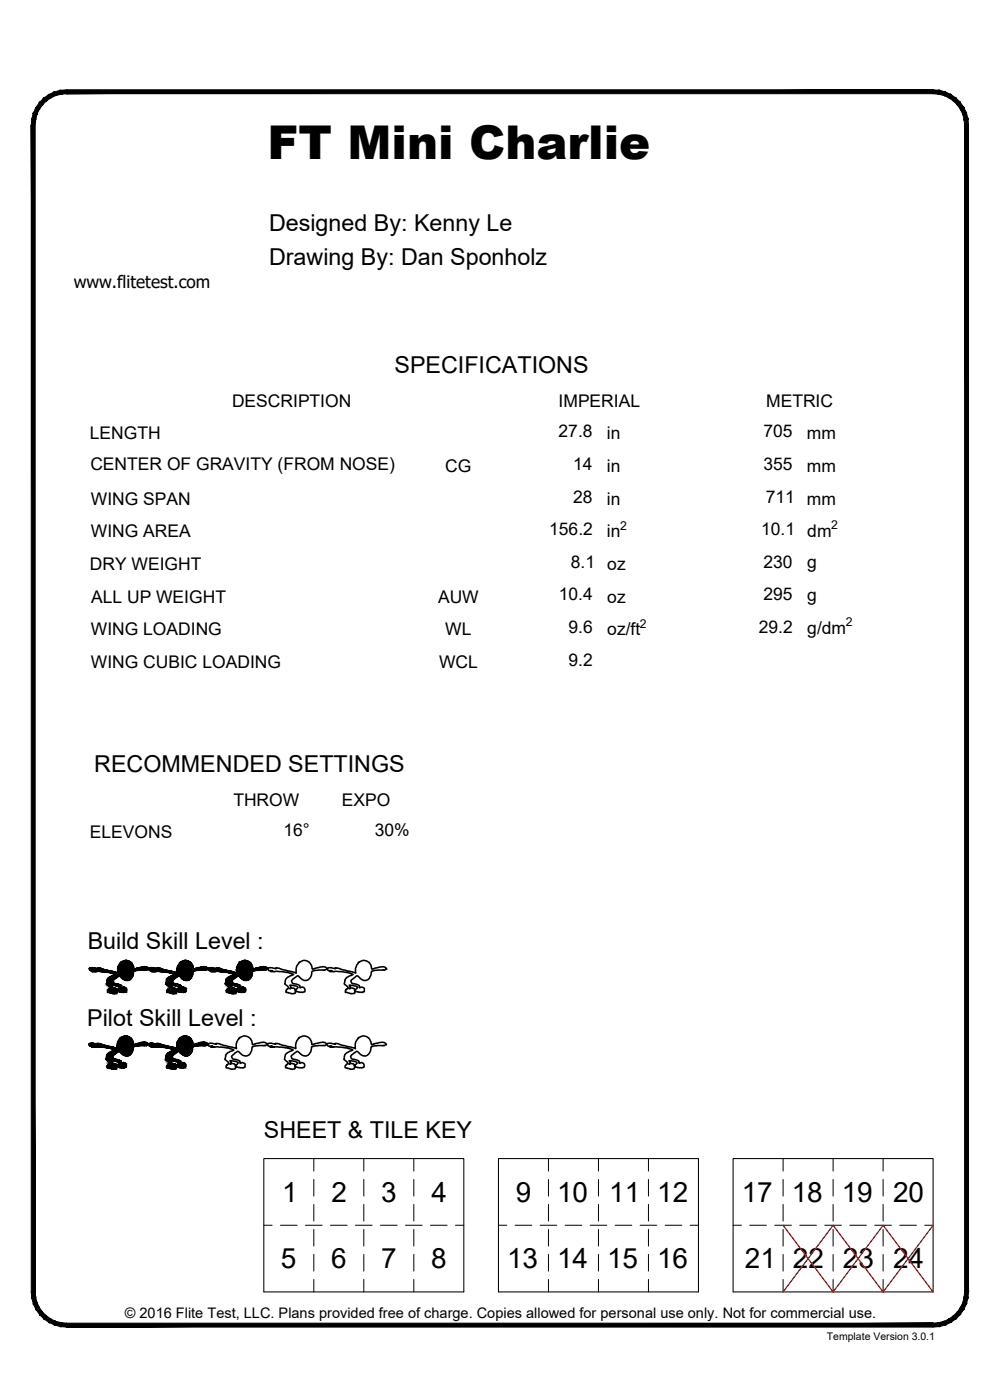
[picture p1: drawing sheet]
<svg xmlns="http://www.w3.org/2000/svg" width="190mm" height="267mm" viewBox="0 0 190 267" stroke-linecap="round" stroke-linejoin="round" font-family="sans-serif">
<defs><g id="words">
<text font-size="8.9" x="51" y="30.3">FT Mini Charlie</text>
<g font-size="5.3">
<text x="53.7" y="228.9">1</text>
<text x="63.2" y="228.9">2</text>
<text x="72.6" y="228.9">3</text>
<text x="82.2" y="228.9">4</text>
<text x="98.3" y="228.9">9</text>
<text x="106.1" y="228.9">10</text>
<text x="116" y="228.9">11</text>
<text x="125.2" y="228.9">12</text>
<text x="141.3" y="228.9">17</text>
<text x="150.8" y="228.9">18</text>
<text x="160.3" y="228.9">19</text>
<text x="170.1" y="228.9">20</text>
<text x="53.5" y="241.6">5</text>
<text x="63.1" y="241.6">6</text>
<text x="72.6" y="241.6">7</text>
<text x="82.2" y="241.6">8</text>
<text x="96.6" y="241.6">13</text>
<text x="106.1" y="241.6">14</text>
<text x="115.6" y="241.6">15</text>
<text x="125.2" y="241.6">16</text>
<text x="141.9" y="241.6">21</text>
<text x="151.1" y="241.6">22</text>
<text x="160.6" y="241.6">23</text>
<text x="170.1" y="241.6">24</text>
</g>
<g font-size="4.4">
<text x="51.2" y="44">Designed By: Kenny Le</text>
<text x="51.2" y="50.4">Drawing By: Dan Sponholz</text>
<text x="75.2" y="71.1">SPECIFICATIONS</text>
<text x="18" y="147.1">RECOMMENDED SETTINGS</text>
<text x="16.7" y="180.9">Build Skill Level :</text>
<text x="16.6" y="195.5">Pilot Skill Level :</text>
<text x="50.3" y="216.7">SHEET &amp; TILE KEY</text>
</g>
<g font-size="3.3">
<text x="14" y="54.9">www.flitetest.com</text>
<text x="44.2" y="77.5">DESCRIPTION</text>
<text x="106.4" y="77.5">IMPERIAL</text>
<text x="146" y="77.5">METRIC</text>
<text x="17.1" y="83.7">LENGTH</text>
<text x="106.4" y="83.3">27.8</text>
<text x="115.6" y="83.7">in</text>
<text x="145.5" y="83.3">705</text>
<text x="153.7" y="83.7">mm</text>
<text x="17.2" y="89.6">CENTER OF GRAVITY (FROM NOSE)</text>
<text x="84.8" y="89.9">CG</text>
<text x="109.2" y="89.5">14</text>
<text x="115.6" y="89.9">in</text>
<text x="145.5" y="89.5">355</text>
<text x="153.7" y="89.9">mm</text>
<text x="109.2" y="95.7">28</text>
<text x="145.9" y="95.7">711 mm</text>
<text x="17.3" y="96.1">WING SPAN</text>
<text x="104.6" y="102">156.2</text>
<text x="115.6" y="96.1">in</text>
<text x="145" y="102">10.1 dm</text>
<text x="17.3" y="102.3">WING AREA</text>
<text x="115.6" y="102.3">in</text>
<text x="17.1" y="108.6">DRY WEIGHT</text>
<text x="108.7" y="108.2">8.1 oz</text>
<text x="145.5" y="108.2">230</text>
<text x="153.8" y="108.2">g</text>
<text x="17.4" y="114.8">ALL UP WEIGHT</text>
<text x="83.4" y="114.8">AUW</text>
<text x="106.5" y="114.4">10.4</text>
<text x="115.7" y="114.8">oz</text>
<text x="145.5" y="114.4">295</text>
<text x="153.8" y="114.4">g</text>
<text x="17.3" y="121">WING LOADING</text>
<text x="84.8" y="121">WL</text>
<text x="108.3" y="120.6">9.6</text>
<text x="115.7" y="121">oz/ft</text>
<text x="144.6" y="120.6">29.2</text>
<text x="153.8" y="120.7">g/dm</text>
<text x="17.3" y="127.2">WING CUBIC LOADING</text>
<text x="83.6" y="127.2">WCL</text>
<text x="108.3" y="126.8">9.2</text>
<text x="44.5" y="153.5">THROW</text>
<text x="65.1" y="153.5">EXPO</text>
<text x="17.1" y="159.7">ELEVONS</text>
<text x="54" y="159.3">16°</text>
<text x="71.4" y="159.3">30%</text>
</g>
<text font-size="2.8" x="23.8" y="251.1">© 2016 Flite Test, LLC. Plans provided free of charge. Copies allowed for personal use only. Not for commercial use.</text>
<g font-size="2.3">
<text x="118.1" y="100.9">2</text>
<text x="158.4" y="100.8">2</text>
<text x="121.9" y="119.6">2</text>
<text x="161.1" y="119.2">2</text>
</g>
<text font-size="2" x="157.5" y="255.3">Template Version 3.0.1</text>
</g></defs>
<!-- layer: 22 TILED -->
<path d="M50.3 220.7h38.1v25.4h-38.1zM95 220.7h38.1v25.4h-38.1zM139.7 220.7h38.1v25.4h-38.1z" fill="none" stroke="#000" stroke-width=".2"/>
<g fill="none" stroke="#000" stroke-width=".19">
<path d="M50.3 233.4h1.5M53.4 233.4h3.2M58.2 233.4h3.2M59.8 220.7v2.4M59.8 224.7v3.2M59.8 229.4v3.2M59.8 234.2v3.2M59.8 239v3.1M63 233.4h3.1M67.7 233.4h3.2M69.3 220.7v2.4M69.3 224.7v3.2"/>
<path d="M69.3 229.4v3.2M69.3 234.2v3.2M69.3 239v3.1M72.5 233.4h3.2M77.2 233.4h3.2M78.8 220.7v2.4M78.8 224.7v3.2M78.8 229.4v3.2M78.8 234.2v3.2M78.8 239v3.1M82 233.4h3.2M86.8 233.4h1.6"/>
<path d="M95 233.4h1.5M98.1 233.4h3.2M102.9 233.4h3.2M104.5 220.7v2.4M104.5 224.7v3.2M104.5 229.4v3.2M104.5 234.2v3.2M104.5 239v3.1M107.7 233.4h3.1M112.4 233.4h3.2M114 220.7v2.4M114 224.7v3.2"/>
<path d="M114 229.4v3.2M114 234.2v3.2M114 239v3.1M117.2 233.4h3.2M121.9 233.4h3.2M123.5 220.7v2.4M123.5 224.7v3.2M123.5 229.4v3.2M123.5 234.2v3.2M123.5 239v3.1M126.7 233.4h3.2M131.5 233.4h1.6"/>
<path d="M139.7 233.4h1.5M142.8 233.4h3.2M147.6 233.4h3.2M149.2 220.7v2.4M149.2 224.7v3.2M149.2 229.4v3.2M149.2 234.2v3.2M149.2 239v3.1M152.4 233.4h3.1M157.1 233.4h3.2M158.7 220.7v2.4M158.7 224.7v3.2"/>
<path d="M158.7 229.4v3.2M158.7 234.2v3.2M158.7 239v3.1M161.9 233.4h3.2M166.6 233.4h3.2M168.2 220.7v2.4M168.2 224.7v3.2M168.2 229.4v3.2M168.2 234.2v3.2M168.2 239v3.1M171.4 233.4h3.2M176.2 233.4h1.6"/>
<path d="M59.8 243.7v2.4M69.3 243.7v2.4M78.8 243.7v2.4M104.5 243.7v2.4M114 243.7v2.4M123.5 243.7v2.4M149.2 243.7v2.4M158.7 243.7v2.4M168.2 243.7v2.4"/>
</g>
<g fill="#000" stroke="#000" stroke-width=".19">
<path d="M17.4 198.7h.2zM17.5 184.3h.2zM17.5 199.5h.7zM17.5 185.1h.1zM17.6 185.1h.7zM17.8 185h3.2zM18.5 198.8h.1zM18.6 184.4h.1zM19.2 199.5h2.2zM19.4 185.1h2.1zM20.5 189.1h1.8zM20.5 199.6h1.5z"/>
<path d="M20.6 188.6h1.6zM20.7 189.1h.2zM20.8 185.3h1.4zM21.4 189.3h.1zM21.6 185.8h3.7zM21.6 189.3h.3zM21.6 199.9h3.7zM21.7 185.5h3.7zM21.6 188.2h.2zM21.7 187.7h1.4zM22 185.6h3.4zM22 187.8h1.1z"/>
<path d="M22.3 187.8h.9zM22.4 188.6h1.7zM22.4 188.9h.2zM22.8 198h2.4zM22.9 189h.1zM22.9 197.8h2.1zM23.1 189h.2zM23.1 189l.2 .1zM23.5 189h.3zM23.5 188.1h.1zM23.8 189h.2zM23.9 197.3h.1z"/>
<path d="M23.9 183h.2zM24 186.8h.4zM24.1 186.8h.3zM26.2 198.8h1.9zM26.3 184.4h1.9zM27.4 198.5h.2zM27.4 199.2h.2zM27.5 184.8h.1zM27.5 184.1h.1zM28.7 198.7h.2zM28.8 184.3h.2zM28.8 199.5h.1z"/>
<path d="M28.8 199.5h.7zM28.9 185.1h.7zM29 199.4h3.3zM29.8 198.8h.1zM29.9 184.4h.1zM30.6 185.1h2.2zM31.3 185.1h1.8zM31.6 185.2h1.6zM31.8 189.1h1.8zM32 189.1h.2zM32.1 199.7h1.4zM32.2 186.1h1.5z"/>
<path d="M32.2 189.2h.3zM32.6 185.9h1.3zM32.7 189.3h.2zM32.9 187.7h1.5zM32.9 189.3h.4zM32.9 199.9h3.8zM33 185.5h3.7zM32.9 188.2h.2zM33.3 185.6h3.4zM33.3 187.8h1.1zM33.3 189.3h.1zM33.5 187.8h1z"/>
<path d="M33.7 188.9h.2zM34.1 183.8h2.5zM34.2 189h.1zM34.5 189l.1 .1zM34.7 183.2h1.3zM34.8 189l.3 .1zM34.8 188.1l.1-.1zM35.2 197.3h.2zM35.2 183h.2zM35.4 186.8h.3zM37.6 198.8h1.9zM37.6 184.4h1.9z"/>
<path d="M38.5 184.2h.7zM38.6 184.2h.5zM38.7 199.2h.2zM38.8 184.8h.1zM38.7 198.5h.2zM38.8 184.1h.1zM40.1 184.3h.2zM40.2 185.1h.7zM41.2 184.4h.1zM42 185.1h2.2zM42.4 185.1h1.9zM43.3 185.2h1.4z"/>
<path d="M43.3 188.6h1.6zM43.4 189.1h.1zM44.3 185.8h3.7zM44.3 188.2h.2zM44.3 189.3h.3zM44.4 187.7h1.3zM44.6 189.3h.1zM45 188.9h.2zM45.5 183.7h2.4zM45.5 189h.1zM45.8 189l.1 .1zM46.1 189l.3 .1z"/>
<path d="M46.1 188.1l.1-.1zM46.4 189h.2zM46.6 183h.2zM46.7 186.8h.4zM50.1 184.8h.2zM50.1 184.1h.2zM20.5 200.8h1.4zM20.6 202.9h1.6zM20.6 200.7h1.5zM20.6 203.4h.2zM21 200.4h1.4zM21.5 200.2h3.8z"/>
<path d="M21.5 202.6h.2zM21.6 203.6h.3zM21.9 203.6h.1zM22.1 202.2h1zM22.3 203.1h1.8zM22.3 203.2h.2zM22.8 203.4h.1zM23.1 203.4h.1zM23.4 203.4h.3zM23.4 202.5l.1-.1zM23.7 203.3h.2zM24 201.2h.4z"/>
<path d="M31.9 202.9h1.6zM31.9 203.4h.2zM32.6 203.6h.2zM32.8 200.2h3.8zM32.9 203.6h.3zM32.9 202.6h.1zM33 202.1h1.3zM33.2 200h3.4zM33.2 202.2h1.2zM33.5 202.2h.9zM33.7 203.2h.1zM34.1 203.4h.1z"/>
<path d="M34.4 203.4h.1zM34.4 203.4h.2zM34.8 203.4h.2zM34.7 202.5h.2zM35.1 203.3h.1zM35.3 201.2h.4z"/>
<path d="M11.5 17.2l1.2-.1v.8zM11.5 17.2l.2 .7h1zM10.4 17.5l1.1-.3 .2 .7zM10.4 17.5l.2 .7 1.1-.3zM9.3 18l1.1-.5 .2 .7zM9.3 18l.4 .6 .9-.4zM8.3 18.7l1-.7 .4 .6zM8.3 18.7l.5 .5 .9-.6zM8.3 18.7l.5 .5-1.3 .3zM7.5 19.5l.6 .5 .7-.8zM7.5 19.5l.6 .5-1.3 .5zM6.8 20.5l.7 .3 .6-.8zM6.8 20.5l.7 .3-1.1 .7zM6.4 21.5l.6 .3 .5-1zM6.4 21.5l.6 .3-.9 .9zM6.1 22.7l.7 .1 .2-1zM6.1 22.7l.7 .1-.8 1.1zM6.8 22.8l-.8 1.1h.7z"/>
<path d="M12.7 17.9h165.1v-.8zM12.7 17.1h165.1l-165.1 .8z"/>
<path d="M6 23.9l.7 222.2v-222.2zM6 23.9l.7 222.2h-.7z"/>
<path d="M184.4 22.7l.1 1.2h-.7zM183.7 22.8l.1 1.1 .6-1.2zM184.1 21.5l.3 1.2-.7 .1zM183.4 21.8l.3 1 .4-1.3zM183.6 20.5l.5 1-.7 .3zM183 20.8l.4 1 .2-1.3zM182.9 19.5l.7 1-.6 .3zM182.4 20l.6 .8-.1-1.3zM182.1 18.7l.8 .8-.5 .5zM182.1 18.7l-.5 .5 .8 .8zM181.1 18l1 .7-.5 .5zM181.1 18l-.3 .6 .8 .6zM180.1 17.5l1 .5-.3 .6zM180.1 17.5l-.3 .7 1 .4zM178.9 17.2l1.2 .3-.3 .7zM178.9 17.2l-.1 .7 1 .3zM177.8 17.1l1.1 .1-.1 .7zM177.8 17.1v.8h1z"/>
<path d="M17 184.6h2.5zM17 184.6h2.5z"/>
<path d="M17.2 199.3h.1zM17.2 199.3h.3z"/>
<path d="M17.3 184.9h.1zM17.3 184.9h.2z"/>
<path d="M17.3 184.9h.2zM17.3 184.9h.3z"/>
<path d="M17.2 199.3h.3zM17.2 199.3h.4z"/>
<path d="M17.2 199.3h.3zM17.2 199.3h.3z"/>
<path d="M17.3 184.9h.3zM17.3 184.9h.3z"/>
<path d="M17.4 198.7h.3zM17.3 198.7h.4z"/>
<path d="M17.2 199.3h.4zM17.2 199.3h.4z"/>
<path d="M17.5 184.3h.2zM17.4 184.3h.3z"/>
<path d="M17.2 184.9h.5zM17.2 184.9h.4z"/>
<path d="M17.3 198.7h.5zM17.3 198.7h.5z"/>
<path d="M17.3 198.7l.6 .1zM17.2 198.8h.7z"/>
<path d="M17.4 184.3h.4zM17.4 184.3h.4z"/>
<path d="M17.4 184.3l.5 .1zM17.3 184.4h.6z"/>
<path d="M17.2 198.8h.7zM17.2 198.8h.7z"/>
<path d="M17.2 198.8h.8zM17.1 198.8h.9z"/>
<path d="M17.3 184.4h.7zM17.3 184.4h.7z"/>
<path d="M17.3 184.4h.8zM17.1 184.4h1z"/>
<path d="M18 184.9h2.8zM18 184.9h2.8z"/>
<path d="M17.1 198.8h.9zM17.1 198.8h.9z"/>
<path d="M17.1 198.8h1.1zM17 198.8h1.2z"/>
<path d="M17.1 184.4h1zM17.1 184.4h1z"/>
<path d="M17.1 184.4h1.1zM17 184.4h1.2z"/>
<path d="M17 198.8l1.2 .1zM17 198.8l1.2 .1z"/>
<path d="M17 184.4l1.3 .1zM17 184.4l1.3 .1z"/>
<path d="M17.5 199.5h.7zM17.5 199.5h.8z"/>
<path d="M17.6 185.1h.7zM17.6 185.1h.8z"/>
<path d="M17 198.9h1.3zM17 198.9h1.3z"/>
<path d="M17 198.9h1.5zM17 198.9h1.5z"/>
<path d="M17 184.5h1.4zM17 184.5h1.4z"/>
<path d="M17 184.5h1.6zM17 184.5h1.6z"/>
<path d="M17.5 199.4h1zM17.5 199.4h1.1z"/>
<path d="M17.5 199.4h1zM17.5 199.4l.8 .1z"/>
<path d="M17.6 185h.9zM17.6 185h1z"/>
<path d="M17.6 185h.9zM17.6 185l.8 .1z"/>
<path d="M18.5 198.8h.4zM18.5 198.8h.4z"/>
<path d="M18.5 198.8h.5zM18.5 198.8h.5z"/>
<path d="M18.6 184.4h.4zM18.6 184.4h.4z"/>
<path d="M18.6 184.4h.5zM18.6 184.4h.5z"/>
<path d="M18.5 198.8h.6zM18.5 198.8h.6z"/>
<path d="M18.6 184.4h.6zM18.6 184.4h.6z"/>
<path d="M18.6 198.8l.6 .1zM18.6 198.8l.6 .1z"/>
<path d="M18.6 184.4l.6 .1zM18.6 184.4l.6 .1z"/>
<path d="M18.7 184.5h.6zM18.6 184.5h.7z"/>
<path d="M18.6 198.9h.6zM18.6 198.9h.6z"/>
<path d="M18.6 198.9h.7zM18.5 198.9h.8z"/>
<path d="M18.6 184.5h.7zM18.6 184.5h.7z"/>
<path d="M17 198.9l2.3 .1zM17 198.9l2.3 .1z"/>
<path d="M17 184.5l2.4 .1zM17 184.5l2.4 .1z"/>
<path d="M17 199h2.4zM17 199h2.4z"/>
<path d="M17 199h2.5zM17 199h2.5z"/>
<path d="M17 199h2.6zM17 199h2.6z"/>
<path d="M17 184.6h2.5zM17 184.6h2.5z"/>
<path d="M17 184.6h2.7zM17 184.6h2.7z"/>
<path d="M17 199l2.7 .1zM17 199l2.7 .1z"/>
<path d="M17.1 184.6l2.7 .1zM17.1 184.6l2.7 .1z"/>
<path d="M17 199.1h2.8zM17 199.1h2.8z"/>
<path d="M17 199.1h2.8zM17 199.1h2.8z"/>
<path d="M17.1 184.7h2.8zM17.1 184.7h2.8z"/>
<path d="M17.1 184.7h2.8zM17.1 184.7h2.8z"/>
<path d="M17.1 184.7h2.9zM17.1 184.7h2.9z"/>
<path d="M17 199.1h3zM17 199.1h3z"/>
<path d="M17 199.1l3.1 .1zM17 199.1l3.1 .1z"/>
<path d="M17.1 184.7l3 .1zM17.1 184.7l3 .1z"/>
<path d="M17.1 199.2h3.1zM17.1 199.2h3.1z"/>
<path d="M17.1 199.2h3.2zM17.1 199.2h3.2z"/>
<path d="M17.1 184.8h3.2zM17.1 184.8h3.2z"/>
<path d="M17.1 184.8h3.2zM17.1 184.8h3.2z"/>
<path d="M17.1 199.2h3.3zM17.1 199.2h3.3z"/>
<path d="M17.2 184.8h3.3zM17.2 184.8h3.3z"/>
<path d="M20.4 186.7h1.3zM20.4 186.7h1.3z"/>
<path d="M17.2 199.2l3.3 .1zM17.2 199.2l3.3 .1z"/>
<path d="M17.6 199.3h2.9zM17.6 199.3h2.9z"/>
<path d="M17.2 184.8l3.4 .1zM17.2 184.8l3.4 .1z"/>
<path d="M17.8 199.3h2.8zM17.8 199.3h2.8z"/>
<path d="M17.7 184.9h2.9zM17.7 184.9h2.9z"/>
<path d="M17.8 184.9h2.8zM17.8 184.9h2.8z"/>
<path d="M17.8 199.3h2.9zM17.8 199.3h2.9z"/>
<path d="M17.9 184.9h2.9zM17.9 184.9h2.9z"/>
<path d="M17.9 199.3h2.8zM17.9 199.3h2.8z"/>
<path d="M17.9 199.3h2.9zM17.8 199.3h3z"/>
<path d="M18 184.9h2.9zM17.8 184.9h3.1z"/>
<path d="M17.8 199.3l3.1 .1zM17.7 199.4h3.2z"/>
<path d="M17.8 184.9l3.2 .1zM17.8 184.9l3.2 .1zM17.7 185h3.3z"/>
<path d="M17.7 199.4h3.3zM17.7 199.4h3.3z"/>
<path d="M17.7 199.4h3.4zM17.6 199.4h3.5z"/>
<path d="M17.7 185h3.4zM17.7 185h3.4z"/>
<path d="M17.6 199.4h3.6zM17.6 199.4h3.6z"/>
<path d="M17.7 185h3.6zM17.7 185h3.6z"/>
<path d="M20.9 189.2h.3zM20.9 189.2h.2zM20.9 189.2h.2z"/>
<path d="M20.5 187.7h.7zM20.5 187.7h.7z"/>
<path d="M20.6 187.7l.6 .1v-.1zM20.6 187.7l.6 .1z"/>
<path d="M20.8 188.4h.4zM20.7 188.4h.5z"/>
<path d="M17.7 185h3.6zM17.6 185h3.7z"/>
<path d="M20.7 187.8h.6zM20.7 187.8h.6z"/>
<path d="M20.7 187.8l.6 .1zM20.7 187.8l.6 .1z"/>
<path d="M20.9 188.3h.4zM20.9 188.3h.4z"/>
<path d="M20.9 188.3h.4zM20.8 188.4h.4z"/>
<path d="M17.6 199.4h3.7zM17.6 199.4h3.7z"/>
<path d="M17.6 199.4h3.7zM17.5 199.4h3.8z"/>
<path d="M21 188.2h.3zM21 188.2h.3z"/>
<path d="M21 188.2h.3zM20.9 188.3h.4z"/>
<path d="M17.6 185h3.8zM17.6 185h3.8z"/>
<path d="M17.6 185h3.8zM17.6 185h3.8z"/>
<path d="M20.8 187.9h.6zM20.8 187.9h.6z"/>
<path d="M20.8 187.9l.6 .1zM20.8 187.9l.6 .1z"/>
<path d="M20.9 188.1l.4 .1 .1-.1zM20.9 188.1l.4 .1z"/>
<path d="M21.4 189.3h.1zM21.4 189.3h.1z"/>
<path d="M17.5 199.4h3.9zM17.5 199.4h3.9z"/>
<path d="M18.8 199.4h2.6zM18.8 199.4h2.6z"/>
<path d="M19 199.4l2.4 .1zM19 199.4l2.4 .1z"/>
<path d="M19.1 199.5h2.3zM19.1 199.5h2.3z"/>
<path d="M18.9 185h2.5zM18.9 185h2.5z"/>
<path d="M19 185l2.5 .1zM19 185l2.5 .1z"/>
<path d="M20.9 188l.5 .1v-.1zM20.9 188l.5 .1zM20.9 188.1h.5zM20.9 188.1h.5z"/>
<path d="M21.4 188.3h.6zM21.4 188.3h.6z"/>
<path d="M19.2 199.5h2.2zM19.2 199.5h2.2zM19.2 199.5h2.2z"/>
<path d="M19.3 199.5h2.2zM19.3 199.5h2.2z"/>
<path d="M19.1 185.1h2.4zM19.1 185.1h2.4z"/>
<path d="M19.2 185.1h2.3zM19.2 185.1h2.3z"/>
<path d="M19.3 185.1h2.2zM19.3 185.1h2.2zM19.4 185.1h2.1z"/>
<path d="M19.4 199.5h2.1zM19.4 199.5h2.1z"/>
<path d="M19.5 185.1h2.1zM19.5 185.1h2.1z"/>
<path d="M20.3 186.9h1.2zM20.3 186.9h1.2z"/>
<path d="M20.3 186.9l1.3 .1zM20.3 186.9l1.3 .1z"/>
<path d="M19.5 199.5h2.1zM19.5 199.5h2.1z"/>
<path d="M19.6 185.1h2zM19.6 185.1h2z"/>
<path d="M20.4 186.8l1.1 .1 .1-.1zM20.4 186.8l1.1 .1h-1.2z"/>
<path d="M20.3 187l1.3 .1v-.1zM20.3 187l1.3 .1h-1.3z"/>
<path d="M20.3 187.1h1.3zM20.3 187.1h1.3z"/>
<path d="M21.6 187.7h1.5zM21.7 187.7h1.4zM21.7 187.7h1.4zM21.7 187.7h1.4z"/>
<path d="M21.3 189.3h.3zM21.3 189.3h.2z"/>
<path d="M19.6 199.5h2zM19.6 199.5h2z"/>
<path d="M19.7 199.5h1.9zM19.7 199.5h1.9z"/>
<path d="M19.7 185.1h1.9zM19.7 185.1h1.9z"/>
<path d="M19.7 185.1h2zM19.7 185.1h2z"/>
<path d="M20.3 187.1l1.3 .1zM20.3 187.1l1.3 .1z"/>
<path d="M20.3 187.2h1.4zM20.3 187.2h1.4z"/>
<path d="M19.8 199.5h1.9zM19.8 199.5h1.9zM19.9 199.5h1.8zM19.9 199.5h1.8z"/>
<path d="M19.9 185.1h1.8zM19.9 185.1h1.8zM20 185.1h1.7zM20 185.1h1.7z"/>
<path d="M20.4 186.7l1.2 .1 .1-.1zM20.4 186.7l1.2 .1h-1.2zM20.4 186.8h1.2zM20.4 186.8h1.2z"/>
<path d="M20.3 187.2l1.4 .1v-.1zM20.3 187.2l1.4 .1h-1.4zM20.3 187.3h1.4zM20.3 187.3h1.4z"/>
<path d="M19.9 199.5h1.8zM19.9 199.5h1.8z"/>
<path d="M20 185.1h1.8zM20 185.1h1.8z"/>
<path d="M20.4 186.6h1.3zM20.4 186.6h1.4z"/>
<path d="M20.4 186.6l1.3 .1v-.1zM20.4 186.6l1.3 .1h-1.3z"/>
<path d="M20.3 187.3l1.5 .1zM20.3 187.3l1.5 .1z"/>
<path d="M20.1 199.5l1.7 .1zM20.1 199.5l1.7 .1z"/>
<path d="M21.6 188.2h.2zM21.5 188.2h.3z"/>
<path d="M20.1 199.6h1.7zM20.1 199.6h1.7z"/>
<path d="M20.1 185.1l1.8 .1zM20.1 185.1l1.8 .1zM20.2 185.2h1.7zM20.2 185.2h1.7z"/>
<path d="M20.5 186.5h1.3zM20.5 186.5l1.3 .1z"/>
<path d="M20.3 187.4h1.7zM20.2 187.4h1.8z"/>
<path d="M21.5 188.2l.4 .1zM21.5 188.2l.4 .1z"/>
<path d="M21.7 189.3h.1zM21.6 189.3h.2z"/>
<path d="M20.2 199.6h1.7zM20.2 199.6h1.7z"/>
<path d="M20.2 185.2h1.7zM20.2 185.2h1.7z"/>
<path d="M21.5 188.3h.5zM21.4 188.3h.6z"/>
<path d="M20.3 199.6h1.6zM20.3 199.6h1.6z"/>
<path d="M20.4 185.2h1.6zM20.4 185.2h1.6z"/>
<path d="M20.5 186.4l1.3 .1 .1-.1zM20.5 186.4l1.3 .1h-1.3z"/>
<path d="M21.9 189.3h.2zM21.6 189.3h.5zM21.6 189.3h.6z"/>
<path d="M20.4 199.6h1.5zM20.4 199.6h1.5z"/>
<path d="M20.4 199.6h1.6zM20.4 199.6h1.6zM20.5 199.6h1.5z"/>
<path d="M20.4 185.2h1.6zM20.4 185.2h1.6z"/>
<path d="M20.2 187.4h1.9zM20.2 187.4h1.9z"/>
<path d="M20.5 185.2h1.6zM20.5 185.2h1.6z"/>
<path d="M20.6 186.4h1.4zM20.6 186.4h1.3zM20.5 186.4h1.4zM20.5 186.4h1.4z"/>
<path d="M21.4 188.3h.7zM21.4 188.3h.7z"/>
<path d="M20.6 199.6h1.5zM20.6 199.6h1.5z"/>
<path d="M20.7 199.6l1.5 .1zM20.7 199.6l1.5 .1zM20.8 199.7h1.4zM20.8 199.7h1.4z"/>
<path d="M20.6 185.2h1.5zM20.6 185.2h1.5z"/>
<path d="M20.6 185.2h1.6zM20.6 185.2h1.6z"/>
<path d="M20.7 186.3l1.3 .1 .1-.1zM20.7 186.3l1.3 .1h-1.4zM20.6 186.4h1.4zM20.6 186.4h1.4z"/>
<path d="M20.2 187.4h1.9zM20.2 187.4h1.9z"/>
<path d="M20.2 187.4h2zM20.2 187.4h2z"/>
<path d="M21.4 188.3l.7 .1zM21.4 188.3l.7 .1z"/>
<path d="M21.3 188.4h.9zM21.2 188.4h1z"/>
<path d="M20.7 185.2l1.5 .1zM20.7 185.2l1.5 .1zM20.8 185.3h1.4z"/>
<path d="M20.7 188.4h1.5zM20.7 188.4h1.5zM20.7 188.4h1.5zM20.7 188.4h1.5z"/>
<path d="M20.7 188.4l1.5 .1v-.1zM20.7 188.4l1.5 .1h-1.5z"/>
<path d="M21.6 189.3h.6zM21.6 189.3h.6z"/>
<path d="M20.8 199.7h1.4zM20.8 199.7h1.4z"/>
<path d="M20.9 185.3h1.4zM20.9 185.3h1.4z"/>
<path d="M20.8 186.2h1.4zM20.8 186.2h1.4z"/>
<path d="M20.8 186.2h1.4zM20.7 186.3h1.4zM20.7 186.3h1.4zM20.7 186.3h1.4z"/>
<path d="M20.3 187.4l2.1 .1zM20.3 187.4l2.1 .1z"/>
<path d="M20.7 188.5l1.5 .1zM20.6 188.6h1.6zM20.6 188.6h1.6z"/>
<path d="M20.6 188.6l1.6 .1v-.1zM20.6 188.6l1.6 .1h-1.7z"/>
<path d="M21.3 189.2h.9zM21.3 189.2l.9 .1z"/>
<path d="M20.9 199.7h1.4zM20.9 199.7h1.4z"/>
<path d="M21 185.3h1.3zM21 185.3h1.3z"/>
<path d="M20.5 188.7h1.8zM20.5 188.7h1.8z"/>
<path d="M20.5 188.7l1.8 .1v-.1zM20.5 188.7l1.8 .1h-1.8z"/>
<path d="M20.5 188.8h1.8zM20.5 188.8h1.8z"/>
<path d="M20.5 188.8l1.8 .1v-.1zM20.5 188.8l1.8 .1h-1.8z"/>
<path d="M20.5 188.9l1.8 .2v-.2zM20.5 188.9l1.8 .2h-1.8zM20.5 189.1h1.8z"/>
<path d="M20.5 189.1h1.8zM20.5 189.1h1.8z"/>
<path d="M20.6 189.1h1.7zM20.6 189.1h1.7z"/>
<path d="M20.9 189.1l1.4 .1v-.1zM20.9 189.1l1.4 .1h-1.4z"/>
<path d="M21.2 189.2h1.1zM21.2 189.2h1.1z"/>
<path d="M21.2 189.2h1.1zM21.2 189.2h1z"/>
<path d="M21 199.7h1.3zM21 199.7h1.3z"/>
<path d="M21 185.3h1.4zM21 185.3h1.4z"/>
<path d="M20.9 186.1h1.4zM20.9 186.1h1.5z"/>
<path d="M20.9 186.1h1.4zM20.8 186.2h1.4z"/>
<path d="M22.3 199h3.2zM22.3 199h3.2z"/>
<path d="M21 199.7l1.4 .1zM21 199.7l1.4 .1z"/>
<path d="M21.1 185.3l1.4 .1zM21.1 185.3l1.4 .1z"/>
<path d="M20.3 187.5h2.2zM20.3 187.5h2.2z"/>
<path d="M22.4 199.6h3zM22.4 199.6h3z"/>
<path d="M22.4 184.6h3.1zM22.4 184.6h3.1z"/>
<path d="M22.4 185.2h3zM22.4 185.2h3z"/>
<path d="M21 186.1h1.4zM20.9 186.1h1.5z"/>
<path d="M21.1 186h1.4zM21 186.1h1.4z"/>
<path d="M21.1 186h1.4zM21.1 186h1.4z"/>
<path d="M20.3 187.5h2.3zM20.3 187.5h2.3z"/>
<path d="M21.2 185.9h1.4zM21.2 185.9h1.4z"/>
<path d="M21.2 185.9l1.3 .1 .1-.1zM21.2 185.9l1.3 .1h-1.4z"/>
<path d="M20.3 187.5h2.3zM20.3 187.5h2.3z"/>
<path d="M20.3 187.5l2.5 .1zM20.3 187.5l2.5 .1zM20.4 187.6h2.4zM20.4 187.6h2.4z"/>
<path d="M21.3 185.9h1.4zM21.2 185.9h1.4z"/>
<path d="M21.5 185.9h1.2zM21.3 185.9h1.4z"/>
<path d="M20.4 187.6h2.5zM20.4 187.6h2.5z"/>
<path d="M22.8 188.2h.3zM22.8 188.2h.3z"/>
<path d="M20.4 187.6l2.6 .1zM20.4 187.6l2.6 .1z"/>
<path d="M23 197.7h1.9zM23 197.7h1.9z"/>
<path d="M23 183.3h1.9zM23 183.3h1.9z"/>
<path d="M20.5 187.7h2.5zM20.5 187.7h2.5z"/>
<path d="M21.3 187.7h1.7zM21.3 187.7h1.7z"/>
<path d="M21.5 187.7h1.6zM21.5 187.7h1.6zM21.6 187.7h1.5z"/>
<path d="M22.8 189h.2zM22.8 189h.2z"/>
<path d="M21.8 187.7l1.3 .1zM21.8 187.7l1.3 .1zM22 187.8h1.1z"/>
<path d="M22.8 188.1h.3zM22.8 188.1h.3z"/>
<path d="M22.8 188.1l.3 .1zM22.8 188.1l.3 .1h-.3z"/>
<path d="M23 197.6l.1 .1zM23 197.6l.1 .1z"/>
<path d="M23.1 186.2h2.1zM23.1 186.2h2.1z"/>
<path d="M22.1 187.8h1zM22.1 187.8h1z"/>
<path d="M22.2 187.8h1zM22.2 187.8h1zM22.3 187.8h.9z"/>
<path d="M22.6 187.9l.5 .1zM22.6 187.9l.5 .1z"/>
<path d="M22.6 188h.5zM22.6 188h.5z"/>
<path d="M22.7 188l.4 .1v-.1zM22.7 188l.4 .1z"/>
<path d="M22.8 188.2h.3zM22.7 188.2h.4z"/>
<path d="M23.1 183.3h.1zM23.1 183.3h.1z"/>
<path d="M22.3 187.8l.9 .1zM22.3 187.8l.9 .1z"/>
<path d="M22.5 187.9h.7zM22.5 187.9h.6z"/>
<path d="M23.1 189h.3zM23.1 189h.2z"/>
<path d="M23.5 189l.2 .1zM23.6 189.1h.1z"/>
<path d="M23.5 188.1h.2zM23.4 188.1h.3z"/>
<path d="M23.4 188.1h.4zM23.4 188.1h.4z"/>
<path d="M23.4 188.1h.4zM23.3 188.1h.5z"/>
<path d="M22.8 189h1zM22.8 189h1z"/>
<path d="M23 189h.8zM23 189h.8z"/>
<path d="M23.4 189h.4zM23.4 189h.4z"/>
<path d="M23.3 188.1l.6 .1zM23.3 188.1l.6 .1z"/>
<path d="M22.8 189h1zM22.8 189h1z"/>
<path d="M23.3 188.2h.6zM23.2 188.2h.7z"/>
<path d="M23.2 188.2h.7zM23.2 188.2h.7z"/>
<path d="M23.2 188.2h.8zM23.1 188.2h.9z"/>
<path d="M22.7 188.2h1.3zM22.7 188.2h1.3z"/>
<path d="M22.7 188.2l1.4 .1zM22.7 188.2l1.4 .1z"/>
<path d="M23.9 197.3h.2zM23.8 197.3h.3z"/>
<path d="M24.1 186.8h.2zM24.1 186.8h.2z"/>
<path d="M22.7 188.3l1.4 .1v-.1zM22.7 188.3l1.4 .1h-1.5zM22.6 188.4h1.5zM22.6 188.4h1.5z"/>
<path d="M22.6 188.4h1.5zM22.5 188.4h1.6z"/>
<path d="M22.4 188.9h1.7zM22.4 188.9h1.7z"/>
<path d="M22.6 188.9h1.5zM22.6 188.9h1.5z"/>
<path d="M22.7 188.9l1.4 .1zM22.7 188.9l1.4 .1z"/>
<path d="M22.7 189h1.4zM22.7 189h1.3z"/>
<path d="M23.8 197.3l.4 .1zM23.8 197.3l.4 .1z"/>
<path d="M23.9 183h.3zM23.9 183h.3z"/>
<path d="M22.5 188.4l1.6 .1zM22.5 188.4l1.6 .1z"/>
<path d="M22.5 188.5h1.6zM22.5 188.5h1.6z"/>
<path d="M22.4 188.5l1.7 .1v-.1zM22.4 188.5l1.7 .1h-1.7zM22.3 188.6h1.8z"/>
<path d="M22.3 188.6l1.8 .1v-.1zM22.3 188.6l1.8 .1h-1.8z"/>
<path d="M22.3 188.7l1.8 .1zM22.3 188.7l1.8 .1z"/>
<path d="M22.3 188.8h1.8zM22.3 188.8h1.8z"/>
<path d="M22.4 188.8h1.7zM22.4 188.8l1.7 .1z"/>
<path d="M23.9 183h.3zM23.8 183h.4z"/>
<path d="M23.7 197.4h.5zM23.7 197.4h.5z"/>
<path d="M23.8 183h.5zM23.7 183h.6z"/>
<path d="M23.7 197.4h.6zM23.6 197.4h.7z"/>
<path d="M23.7 183h.7zM23.7 183h.7z"/>
<path d="M23.6 197.4h.8zM23.5 197.4h.9z"/>
<path d="M23.7 183l.7 .1zM23.6 183.1h.8z"/>
<path d="M23.5 197.4h.9zM23.5 197.4h.9z"/>
<path d="M23.6 183.1h.9zM23.5 183.1h1z"/>
<path d="M23.5 197.4l1 .1zM23.5 197.4l1 .1z"/>
<path d="M23.5 183.1h1.1zM23.5 183.1h1.1z"/>
<path d="M23.4 197.5h1.1zM23.4 197.5h1.1z"/>
<path d="M23.4 197.5h1.2zM23.3 197.5h1.3z"/>
<path d="M23.5 183.1h1.1zM23.4 183.1h1.2z"/>
<path d="M23.9 186.7h.7zM23.9 186.7l.5 .1zM24 186.8h.4z"/>
<path d="M23.4 183.1l1.3 .1zM23.4 183.1l1.3 .1z"/>
<path d="M23.4 183.2h1.3zM23.3 183.2h1.4z"/>
<path d="M23.8 186.7h.9zM23.8 186.7h.8z"/>
<path d="M23.3 197.5h1.4zM23.3 197.5h1.4z"/>
<path d="M23.3 197.5l1.4 .1zM23.2 197.6h1.5z"/>
<path d="M23.3 183.2h1.5zM23.3 183.2h1.5z"/>
<path d="M23.7 186.6h1zM23.7 186.6l1 .1zM23.8 186.7h.9zM23.8 186.7h.9z"/>
<path d="M23.2 197.6h1.6zM23.2 197.6h1.6z"/>
<path d="M23.6 186.6h1.2zM23.6 186.6h1.1z"/>
<path d="M23.2 197.6l1.7 .1zM23.1 197.7h1.8z"/>
<path d="M23.3 183.2l1.5 .1zM23.3 183.2l1.5 .1z"/>
<path d="M23.2 183.3h1.7zM23.2 183.3h1.7z"/>
<path d="M23.6 186.6h1.2zM23.6 186.6h1.2z"/>
<path d="M23.5 186.5h1.4zM23.5 186.5l1.3 .1z"/>
<path d="M23 197.7h1.9zM23 197.7h1.9z"/>
<path d="M23 183.3l2 .1zM23 183.3l2 .1z"/>
<path d="M23.5 186.5h1.4zM23.5 186.5h1.4z"/>
<path d="M23 197.7l2 .1zM22.9 197.8h2.1zM22.8 197.8h2.2z"/>
<path d="M23 183.4h2zM22.9 183.4h2.1zM22.9 183.4h2.1zM22.9 183.4h2.1z"/>
<path d="M23.4 186.4h1.6zM23.4 186.4l1.5 .1z"/>
<path d="M22.8 197.8l2.3 .1zM22.8 197.8l2.3 .1h-2.3z"/>
<path d="M22.9 183.4l2.2 .1zM22.9 183.4l2.2 .1h-2.2z"/>
<path d="M23.3 186.3l1.7 .1 .1-.1zM23.3 186.3l1.7 .1zM23.4 186.4h1.6zM23.4 186.4h1.6z"/>
<path d="M22.8 197.9h2.3zM22.8 197.9h2.3zM22.8 197.9h2.3zM22.8 197.9h2.3z"/>
<path d="M22.8 197.9l2.4 .1zM22.8 197.9l2.4 .1h-2.4zM22.7 198h2.5z"/>
<path d="M22.9 183.5l2.2 .1zM22.9 183.5l2.2 .1z"/>
<path d="M23.2 186.3h1.9zM23.2 186.3h1.9zM23.3 186.3h1.8zM23.3 186.3h1.8z"/>
<path d="M22.9 183.6h2.3zM22.9 183.6h2.3z"/>
<path d="M22.9 183.6l2.3 .1v-.1zM22.9 183.6l2.3 .1h-2.4zM22.8 183.7h2.4zM22.8 183.7h2.4z"/>
<path d="M23.1 186.2l2 .1 .1-.1zM23.1 186.2l2 .1h-1.9z"/>
<path d="M22.7 198l2.5 .1v-.1zM22.7 198l2.5 .1h-2.5zM22.7 198.1h2.5zM22.7 198.1h2.5z"/>
<path d="M22.8 183.7l2.5 .1-.1-.1zM22.8 183.7l2.5 .1h-2.6zM22.7 183.8h2.6zM22.7 183.8h2.6z"/>
<path d="M23 186.1l2.2 .1v-.1zM23 186.1l2.2 .1z"/>
<path d="M22.7 198.1l2.6 .1-.1-.1zM22.6 198.2l.1-.1 2.6 .1zM22.6 198.2h2.7zM22.6 198.2h2.7z"/>
<path d="M22.7 183.8h2.6zM22.7 183.8h2.6h-2.6z"/>
<path d="M22.9 186h2.4zM22.9 186h2.4z"/>
<path d="M23 186h2.3zM23 186l2.2 .1zM23 186.1h2.2zM23 186.1h2.2z"/>
<path d="M22.6 198.2l2.7 .1v-.1zM22.6 198.2l2.7 .1h-2.8z"/>
<path d="M21.5 185.8l3.8 .1zM21.5 185.8l3.8 .1z"/>
<path d="M22.7 185.9h2.6zM22.7 185.9h2.6z"/>
<path d="M22.8 185.9h2.5zM22.8 185.9h2.5z"/>
<path d="M22.9 185.9h2.4zM22.9 185.9l2.4 .1z"/>
<path d="M22.5 198.3l2.8 .1zM22.5 198.3l2.8 .1z"/>
<path d="M22.5 198.4h2.9zM22.5 198.4h2.9z"/>
<path d="M21.5 199.9h3.8zM21.5 199.9h3.8zM21.6 199.9h3.7z"/>
<path d="M21.7 199.9l3.6 .1zM21.7 199.9l3.6 .1z"/>
<path d="M21.8 200h3.5zM21.8 200h3.5zM21.9 200h3.4zM21.9 200h3.4z"/>
<path d="M22.7 183.8h2.7zM22.7 183.8h2.7z"/>
<path d="M22.7 183.8l2.7 .1v-.1zM22.7 183.8l2.7 .1h-2.8z"/>
<path d="M22.6 183.9l2.8 .1zM22.6 183.9l2.8 .1z"/>
<path d="M22.6 184h2.8zM22.6 184h2.8z"/>
<path d="M21.9 185.6l3.5 .1zM21.9 185.6l3.5 .1z"/>
<path d="M21.9 185.7h3.5zM21.7 185.7h3.7z"/>
<path d="M21.7 185.7l3.7 .1zM21.6 185.8h3.8z"/>
<path d="M21.6 185.8h3.8zM21.6 185.8h3.7zM21.5 185.8h3.8z"/>
<path d="M22.5 198.4l2.9 .1zM22.5 198.4l2.9 .1z"/>
<path d="M22.5 198.5l2.9 .1v-.1zM22.5 198.5l2.9 .1h-3z"/>
<path d="M22.4 198.6h3zM22.4 198.6h3z"/>
<path d="M22.4 198.6l3 .1zM22.4 198.6l3 .1z"/>
<path d="M22.4 199.5h3zM22.4 199.5h3z"/>
<path d="M22.4 199.5l3 .1v-.1zM22.4 199.5l3 .1h-3z"/>
<path d="M22.4 199.6l3 .2v-.2zM22.4 199.6l3 .2h-3z"/>
<path d="M21.1 199.8h4.3zM21.1 199.8h4.3z"/>
<path d="M21.2 199.8h4.2zM21.2 199.8h4.2z"/>
<path d="M21.4 199.8h4zM21.4 199.8l3.9 .1z"/>
<path d="M22.5 184l2.9 .1zM22.5 184l2.9 .1z"/>
<path d="M22.5 184.1l3 .1-.1-.1zM22.5 184.1l3 .1h-3z"/>
<path d="M22.4 185.2l3 .2v-.2zM22.4 185.2l3 .2h-2.9z"/>
<path d="M21.2 185.4h4.2zM21.2 185.4h4.2z"/>
<path d="M21.3 185.4h4.1zM21.3 185.4h4.1z"/>
<path d="M21.5 185.4l3.9 .1zM21.5 185.4l3.9 .1z"/>
<path d="M21.6 185.5h3.8zM21.6 185.5h3.8zM21.7 185.5h3.7z"/>
<path d="M21.7 185.5l3.7 .1zM21.7 185.5l3.7 .1z"/>
<path d="M21.8 185.6h3.6zM21.8 185.6h3.6zM21.9 185.6h3.5z"/>
<path d="M22.4 198.7h3zM22.4 198.7h3z"/>
<path d="M22.4 198.7l3 .1v-.1zM22.4 198.7l3 .1h-3z"/>
<path d="M22.4 198.8l3 .1zM22.4 198.8l3 .1z"/>
<path d="M22.4 198.9h3zM22.4 198.9h3z"/>
<path d="M22.4 198.9l3.1 .1-.1-.1zM22.4 198.9l3.1 .1h-3.2z"/>
<path d="M22.5 184.2h3zM22.5 184.2h3z"/>
<path d="M22.5 184.2l3 .1zM22.5 184.2l3 .1z"/>
<path d="M22.5 184.3h3zM22.5 184.3h3z"/>
<path d="M22.5 184.3l3 .1v-.1zM22.5 184.3l3 .1h-3.1z"/>
<path d="M22.4 184.4l3.1 .1zM22.4 184.4l3.1 .1z"/>
<path d="M22.4 184.5h3.1zM22.4 184.5h3.1z"/>
<path d="M22.4 185.1h3.1zM22.4 185.1h3.1z"/>
<path d="M22.4 185.1l3 .1 .1-.1zM22.4 185.1l3 .1h-3z"/>
<path d="M22.3 199.4h3.2zM22.3 199.4h3.3z"/>
<path d="M22.3 199.4l3.1 .1 .1-.1zM22.3 199.4l3.1 .1h-3z"/>
<path d="M22.4 184.5l3.1 .1v-.1zM22.4 184.5l3.1 .1h-3.1z"/>
<path d="M22.4 185h3.1zM22.4 185h3.2z"/>
<path d="M22.4 185l3.1 .1v-.1zM22.4 185l3.1 .1h-3.1z"/>
<path d="M25.5 199h2.7zM25.5 199h2.7z"/>
<path d="M22.3 199.3h3.4zM22.3 199.3l3.3 .1z"/>
<path d="M22.4 184.9h3.3zM22.4 184.9l3.2 .1z"/>
<path d="M22.3 199.3h3.5zM22.3 199.3h3.5zM22.3 199.3h3.5zM22.3 199.3h3.6z"/>
<path d="M22.3 199.3h3.5zM22.3 199.3h3.4z"/>
<path d="M22.4 184.9h3.4zM22.4 184.9h3.5z"/>
<path d="M22.4 184.9h3.4zM22.4 184.9h3.3z"/>
<path d="M22.4 184.9h3.5zM22.4 184.9h3.6z"/>
<path d="M22.3 199.2h3.8zM22.3 199.2h3.9z"/>
<path d="M22.3 199.2h3.8zM22.3 199.2l3.6 .1z"/>
<path d="M22.4 184.8h3.7zM22.4 184.8h3.9z"/>
<path d="M22.4 184.8h3.7zM22.4 184.8l3.6 .1z"/>
<path d="M22.3 199.2h3.9zM22.3 199.2h4z"/>
<path d="M22.4 184.8h3.9zM22.4 184.8h4z"/>
<path d="M22.3 199.2h4zM22.3 199.2h4.2z"/>
<path d="M22.4 184.8h4zM22.4 184.8h4.1z"/>
<path d="M22.3 199.2h4.3zM22.3 199.2h4.4z"/>
<path d="M22.3 199.2h4.3zM22.3 199.2h4.2z"/>
<path d="M22.4 184.8h4.2zM22.4 184.8h4.4z"/>
<path d="M22.4 184.8h4.2zM22.4 184.8h4.1z"/>
<path d="M22.3 199.2h4.4zM22.3 199.2h4.6z"/>
<path d="M22.4 184.8h4.4zM22.4 184.8h4.5z"/>
<path d="M22.3 199.2h4.6zM22.3 199.2h4.7z"/>
<path d="M22.4 184.8h4.5zM22.4 184.8h4.7z"/>
<path d="M27.4 199.2h.2zM27.5 199.2h.1z"/>
<path d="M27.5 184.8h.1zM27.5 184.8h.1z"/>
<path d="M27.4 198.5l.2 .1zM27.4 198.5l.2 .1z"/>
<path d="M27.3 198.6h.4zM27.3 198.6h.4z"/>
<path d="M27.1 199.2h.5zM27.1 199.2h.5z"/>
<path d="M27.3 199.2h.3zM27.3 199.2h.3z"/>
<path d="M27.5 184.1l.2 .1zM27.4 184.2h.3z"/>
<path d="M27.4 184.8h.2zM27.4 184.8h.2z"/>
<path d="M22.3 199.1h5.3zM22.3 199.1l5.3 .1z"/>
<path d="M27.4 184.2h.3zM27.3 184.2h.4z"/>
<path d="M27.2 184.8h.5zM27.2 184.8h.4z"/>
<path d="M27.3 198.6h.4zM27.2 198.6h.5z"/>
<path d="M27.3 184.2h.5zM27.3 184.2h.5z"/>
<path d="M22.4 184.7h5.3zM22.4 184.7l5.3 .1z"/>
<path d="M27.2 198.6h.6zM27.1 198.6h.7zM27.1 198.6h.7zM27.1 198.6h.7z"/>
<path d="M27.3 184.2h.6zM27.1 184.2h.8zM27.1 184.2h.8zM27.1 184.2h.8z"/>
<path d="M27.1 198.6h.8zM26.9 198.6h1z"/>
<path d="M27.1 184.2h.8zM27 184.2h.9z"/>
<path d="M26.9 198.6h1zM26.8 198.6h1.1z"/>
<path d="M27 184.2h1zM26.9 184.2h1.1z"/>
<path d="M26.8 198.6l1.2 .1zM26.7 198.7h1.3z"/>
<path d="M22.3 199.1h5.6zM22.3 199.1h5.7z"/>
<path d="M27.6 199.1l.3 .1zM27.6 199.1l.3 .1z"/>
<path d="M27.8 199.2h.1zM27.8 199.2h.1z"/>
<path d="M22.4 184.7h5.6zM22.4 184.7h5.6z"/>
<path d="M27.7 184.7l.3 .1zM27.7 184.7l.3 .1z"/>
<path d="M27.8 184.8h.2zM27.8 184.8h.1z"/>
<path d="M26.7 198.7h1.3zM26.6 198.7h1.4z"/>
<path d="M26.9 184.2l1.2 .1zM26.8 184.3h1.3z"/>
<path d="M26.6 198.7h1.5zM26.5 198.7h1.6z"/>
<path d="M22.3 199.1h5.7zM22.3 199.1h5.8z"/>
<path d="M22.3 199.1h5.7zM22.3 199.1h5.7z"/>
<path d="M26.8 184.3h1.3zM26.6 184.3h1.5zM26.6 184.3h1.5zM26.6 184.3h1.5z"/>
<path d="M22.4 184.7h5.7zM22.4 184.7h5.7z"/>
<path d="M22.4 184.7h5.7zM22.4 184.7h5.6z"/>
<path d="M26.5 198.7h1.6zM26.4 198.7h1.7z"/>
<path d="M26.4 198.7l1.7 .1zM26.3 198.8h1.8z"/>
<path d="M26.6 184.3h1.6zM26.5 184.3h1.7z"/>
<path d="M26.3 198.8h1.8zM26.2 198.8h1.9zM26.2 198.8h1.9z"/>
<path d="M26.2 198.8h2zM26 198.8h2.2z"/>
<path d="M26.5 184.3l1.7 .1zM26.4 184.4h1.8z"/>
<path d="M26.4 184.4h1.8zM26.3 184.4h1.9zM26.2 184.4h2z"/>
<path d="M26 198.8h2.2zM25.9 198.8h2.3z"/>
<path d="M25.9 198.8l2.3 .1zM25.9 198.8l2.3 .1z"/>
<path d="M22.3 199h5.9zM22.3 199l5.8 .1z"/>
<path d="M26.2 184.4h2zM26.1 184.4h2.1z"/>
<path d="M26.1 184.4h2.1zM26 184.4h2.2z"/>
<path d="M26 184.4l2.3 .1zM26 184.4l2.3 .1z"/>
<path d="M22.4 184.6h5.8zM22.4 184.6l5.7 .1z"/>
<path d="M25.9 198.9h2.4zM25.9 198.9h2.4z"/>
<path d="M25.6 184.6h2.7zM25.5 184.6h2.7z"/>
<path d="M25.8 198.9h2.5zM25.7 198.9h2.6z"/>
<path d="M25.7 198.9l2.6 .1zM25.6 199h2.7z"/>
<path d="M25.6 199h2.7zM25.6 199h2.7z"/>
<path d="M28.3 199h2.5zM28.3 199h2.5z"/>
<path d="M25.9 184.5h2.4zM25.9 184.5h2.4z"/>
<path d="M25.9 184.5h2.4zM25.8 184.5h2.5z"/>
<path d="M25.8 184.5l2.6 .1zM25.7 184.6h2.7z"/>
<path d="M25.5 199h2.8zM25.5 199h2.7z"/>
<path d="M25.7 184.6h2.7zM25.7 184.6h2.7z"/>
<path d="M25.6 184.6h2.8zM25.6 184.6h2.7z"/>
<path d="M28.5 199.3h.1zM28.5 199.3h.3z"/>
<path d="M28.5 199.3h.3zM28.5 199.3h.3z"/>
<path d="M28.6 184.9h.3zM28.6 184.9h.3zM28.6 184.9h.3zM28.6 184.9h.3z"/>
<path d="M28.6 184.9h.3zM28.6 184.9h.1z"/>
<path d="M28.6 184.9h.3zM28.6 184.9h.4z"/>
<path d="M28.7 198.7h.3zM28.6 198.7h.4z"/>
<path d="M28.5 199.3h.4zM28.5 199.3h.3z"/>
<path d="M28.8 184.3h.3zM28.7 184.3h.4z"/>
<path d="M28.7 184.3h.4zM28.7 184.3h.4z"/>
<path d="M28.6 198.7h.5zM28.6 198.7h.5z"/>
<path d="M28.6 198.7l.6 .1zM28.5 198.8h.7z"/>
<path d="M28.7 184.3l.6 .1zM28.6 184.4h.7zM28.6 184.4h.7zM28.6 184.4h.7z"/>
<path d="M28.5 198.8h.7zM28.5 198.8h.7z"/>
<path d="M28.5 198.8h.8zM28.4 198.8h.9z"/>
<path d="M29.2 199.3h2.8zM29.2 199.3h2.8z"/>
<path d="M28.6 184.4h.8zM28.5 184.4h.9z"/>
<path d="M29.3 184.9h2.8zM29.3 184.9h2.8z"/>
<path d="M28.4 198.8h1zM28.4 198.8h1z"/>
<path d="M28.4 198.8h1.1zM28.3 198.8h1.2z"/>
<path d="M28.5 184.4h.9zM28.5 184.4h.9z"/>
<path d="M28.5 184.4h1.1zM28.4 184.4h1.2z"/>
<path d="M28.3 198.8l1.2 .1zM28.3 198.8l1.2 .1z"/>
<path d="M28.8 199.5h.7zM28.8 199.5h.9z"/>
<path d="M28.4 184.4l1.2 .1zM28.4 184.4l1.2 .1z"/>
<path d="M28.3 198.9h1.3zM28.3 198.9h1.3z"/>
<path d="M28.4 184.5h1.3zM28.4 184.5h1.3z"/>
<path d="M28.3 198.9h1.4zM28.3 198.9h1.4z"/>
<path d="M28.3 198.9h1.5zM28.3 198.9h1.5z"/>
<path d="M28.4 184.5h1.3zM28.4 184.5h1.3z"/>
<path d="M28.4 184.5h1.5zM28.4 184.5h1.5z"/>
<path d="M28.9 185.1h.8zM28.9 185.1h.7z"/>
<path d="M28.8 199.4h1zM28.8 199.4h1.1z"/>
<path d="M28.8 199.4h1zM28.8 199.4l.9 .1z"/>
<path d="M28.9 185h.9zM28.9 185h1.1z"/>
<path d="M28.9 185h.9zM28.9 185l.8 .1z"/>
<path d="M29.9 184.5h.8zM29.9 184.5h.8z"/>
<path d="M29.9 184.4h.4zM29.9 184.4h.4z"/>
<path d="M29.8 198.8h.4zM29.8 198.8h.4z"/>
<path d="M29.8 198.8h.5zM29.8 198.8h.5z"/>
<path d="M29.9 184.4h.5zM29.9 184.4h.5z"/>
<path d="M29.8 198.8h.7zM29.8 198.8h.7z"/>
<path d="M29.9 198.8l.6 .1zM29.9 198.8l.6 .1z"/>
<path d="M29.9 184.4h.6zM29.9 184.4h.6z"/>
<path d="M29.9 184.4l.7 .1zM29.9 184.4l.7 .1z"/>
<path d="M29.9 198.9h.7zM29.9 198.9h.7z"/>
<path d="M30 184.5h.7zM29.9 184.5h.8z"/>
<path d="M29.9 198.9h.7zM29.9 198.9h.7z"/>
<path d="M29.9 198.9h.7zM29.9 198.9h.7z"/>
<path d="M28.3 198.9l2.4 .1zM28.3 198.9l2.4 .1z"/>
<path d="M29.9 184.5h.8zM29.9 184.5h.8z"/>
<path d="M28.4 184.5l2.4 .1zM28.4 184.5l2.4 .1z"/>
<path d="M28.3 199h2.5zM28.3 199h2.5z"/>
<path d="M28.3 199h2.7zM28.3 199h2.7z"/>
<path d="M28.4 184.6h2.5zM28.4 184.6h2.5z"/>
<path d="M28.4 184.6h2.5zM28.4 184.6h2.5z"/>
<path d="M28.4 184.6h2.6zM28.4 184.6h2.6z"/>
<path d="M28.3 199l2.8 .1zM28.3 199l2.8 .1z"/>
<path d="M28.4 184.6l2.8 .1zM28.4 184.6l2.8 .1z"/>
<path d="M28.3 199.1h2.9zM28.3 199.1h2.9z"/>
<path d="M28.3 199.1h2.9zM28.3 199.1h2.9z"/>
<path d="M28.4 184.7h2.8zM28.4 184.7h2.8z"/>
<path d="M28.4 184.7h2.9zM28.4 184.7h2.9z"/>
<path d="M28.3 199.1h3zM28.3 199.1h3z"/>
<path d="M28.4 199.1l3 .1zM28.4 199.1l3 .1z"/>
<path d="M28.4 184.7h3zM28.4 184.7h3z"/>
<path d="M28.4 184.7l3.1 .1zM28.4 184.7l3.1 .1z"/>
<path d="M28.4 184.8h3.2zM28.4 184.8h3.2z"/>
<path d="M28.4 199.2h3.2zM28.4 199.2h3.2z"/>
<path d="M28.4 199.2h3.2zM28.4 199.2h3.2z"/>
<path d="M28.5 184.8h3.2zM28.5 184.8h3.2z"/>
<path d="M28.4 199.2h3.4zM28.4 199.2h3.4z"/>
<path d="M28.5 184.8h3.4zM28.5 184.8h3.4z"/>
<path d="M31.7 186.7h1.3zM31.7 186.7h1.3z"/>
<path d="M28.5 199.2l3.4 .1zM28.5 199.2l3.4 .1z"/>
<path d="M28.5 184.8l3.4 .1zM28.5 184.8l3.4 .1z"/>
<path d="M28.9 199.3h3zM28.9 199.3h3z"/>
<path d="M29.1 199.3h2.8zM29.1 199.3h2.8z"/>
<path d="M29 184.9h2.9zM29 184.9h2.9z"/>
<path d="M29.1 199.3h2.9zM29.1 199.3h2.9z"/>
<path d="M29.2 184.9h2.8zM29.2 184.9h2.8z"/>
<path d="M29.2 184.9h2.9zM29.2 184.9h2.9z"/>
<path d="M29.2 199.3h3zM29.1 199.3h3.1z"/>
<path d="M29.3 184.9h2.9zM29.2 184.9h3z"/>
<path d="M29.1 199.3l3.2 .1zM29.1 199.3l3.2 .1zM29 199.4h3.3z"/>
<path d="M29.2 184.9l3.1 .1zM29.1 185h3.2z"/>
<path d="M32.2 189.2h.2zM32.3 189.2h.1z"/>
<path d="M29 199.4h3.4zM28.9 199.4h3.5z"/>
<path d="M29.1 185h3.3zM29.1 185h3.3z"/>
<path d="M29.1 185h3.3zM29 185h3.4z"/>
<path d="M28.9 199.4h3.6zM28.9 199.4h3.6z"/>
<path d="M29 185h3.6zM29 185h3.6z"/>
<path d="M31.9 187.7h.6zM31.9 187.7h.6z"/>
<path d="M31.9 187.7l.7 .1zM31.9 187.7l.7 .1zM32 187.8h.6zM32 187.8h.6z"/>
<path d="M32.1 188.4h.4zM32 188.4h.5z"/>
<path d="M28.9 199.4h3.7zM28.9 199.4h3.7z"/>
<path d="M29 185h3.7zM28.9 185h3.8zM28.9 185h3.8zM28.9 185h3.8z"/>
<path d="M32 187.8l.7 .1zM32 187.8l.7 .1zM32.1 187.9h.6zM32.1 187.9h.6z"/>
<path d="M32.2 188.3h.4zM32.2 188.3h.4z"/>
<path d="M32.2 188.3h.4zM32.1 188.4h.4z"/>
<path d="M32.3 188.2h.3zM32.2 188.3h.4z"/>
<path d="M28.9 199.4h3.7zM28.9 199.4h3.7z"/>
<path d="M28.9 199.4h3.8zM28.8 199.4h3.9z"/>
<path d="M32.1 187.9l.7 .1zM32.1 187.9l.7 .1z"/>
<path d="M32.3 188.2h.4zM32.3 188.2h.3z"/>
<path d="M32.7 189.3h.1zM32.7 189.3h.1z"/>
<path d="M30.1 199.4h2.6zM30.1 199.4h2.6z"/>
<path d="M30.3 199.4l2.4 .1zM30.3 199.4l2.4 .1z"/>
<path d="M28.9 185h3.8zM28.9 185h3.8z"/>
<path d="M30.2 185h2.6zM30.2 185h2.6z"/>
<path d="M32.3 188.1l.4 .1v-.1zM32.3 188.1l.4 .1h-.4z"/>
<path d="M30.4 199.5h2.3zM30.4 199.5h2.3z"/>
<path d="M30.5 199.5h2.2zM30.5 199.5h2.2z"/>
<path d="M30.6 199.5h2.2zM30.6 199.5h2.2z"/>
<path d="M30.3 185l2.5 .1zM30.3 185l2.5 .1z"/>
<path d="M30.5 185.1h2.3zM30.5 185.1h2.3z"/>
<path d="M32.2 188l.5 .1 .1-.1zM32.2 188l.5 .1zM32.3 188.1h.4zM32.3 188.1h.4z"/>
<path d="M32.8 188.3h.5zM32.8 188.3h.5z"/>
<path d="M30.7 199.5h2.1zM30.7 199.5h2.1z"/>
<path d="M30.6 185.1h2.2zM30.6 185.1h2.2zM30.6 185.1h2.2z"/>
<path d="M30.7 185.1h2.2zM30.7 185.1h2.2z"/>
<path d="M31.7 186.9h1.1zM31.7 186.9h1.1z"/>
<path d="M31.7 186.9l1.2 .1zM31.7 186.9l1.2 .1z"/>
<path d="M30.8 199.5h2zM30.8 199.5h2z"/>
<path d="M30.9 199.5h2zM30.9 199.5h2z"/>
<path d="M30.9 185.1h2zM30.9 185.1h2z"/>
<path d="M31.8 186.8l1 .1 .1-.1zM31.8 186.8l1 .1h-1.1z"/>
<path d="M31.7 187l1.2 .1zM31.7 187l1.2 .1h-1.2z"/>
<path d="M32.7 189.3h.2zM32.7 189.3h.2z"/>
<path d="M31 199.5h1.9zM31 199.5h1.9z"/>
<path d="M31 199.5h1.9zM31 199.5h1.9z"/>
<path d="M31 185.1h1.9zM31 185.1h1.9z"/>
<path d="M31.1 185.1h1.9zM31.1 185.1h1.9z"/>
<path d="M31.7 187.1h1.2zM31.7 187.1h1.2z"/>
<path d="M31.7 187.1l1.3 .1zM31.7 187.1l1.3 .1z"/>
<path d="M31.2 199.5h1.8zM31.2 199.5h1.8zM31.3 199.5h1.7zM31.3 199.5h1.7z"/>
<path d="M31.1 185.1h1.9zM31.1 185.1h1.9z"/>
<path d="M31.7 186.7l1.2 .1 .1-.1zM31.7 186.7l1.2 .1zM31.8 186.8h1.1zM31.8 186.8h1.1z"/>
<path d="M31.7 187.2h1.3zM31.7 187.2h1.3z"/>
<path d="M31.7 187.2l1.3 .1v-.1zM31.7 187.2l1.3 .1h-1.4zM31.6 187.3h1.4zM31.6 187.3h1.4z"/>
<path d="M31.3 199.5h1.8zM31.3 199.5h1.8z"/>
<path d="M31.2 185.1h1.9zM31.2 185.1h1.9zM31.3 185.1h1.8z"/>
<path d="M31.6 187.3l1.6 .1zM31.6 187.3l1.6 .1z"/>
<path d="M31.4 185.1h1.7zM31.4 185.1h1.7z"/>
<path d="M31.8 186.6l1.2 .1 .1-.1zM31.8 186.6l1.2 .1h-1.3z"/>
<path d="M32.9 188.2h.2zM32.9 188.2h.2z"/>
<path d="M31.4 199.5l1.7 .1zM31.4 199.5l1.7 .1zM31.5 199.6h1.6zM31.5 199.6h1.6z"/>
<path d="M31.5 185.1l1.7 .1zM31.5 185.1l1.7 .1zM31.6 185.2h1.6z"/>
<path d="M31.8 186.6h1.3zM31.8 186.6h1.3z"/>
<path d="M32.9 188.2l.3 .1zM32.8 188.3h.4z"/>
<path d="M33 189.3h.1zM32.9 189.3h.2z"/>
<path d="M31.5 199.6h1.7zM31.5 199.6h1.7z"/>
<path d="M31.6 185.2h1.7zM31.6 185.2h1.7z"/>
<path d="M31.8 186.5h1.4zM31.8 186.5l1.3 .1z"/>
<path d="M31.7 199.6h1.5zM31.7 199.6h1.5z"/>
<path d="M31.9 186.4h1.3zM31.9 186.4h1.4z"/>
<path d="M31.9 186.4l1.3 .1v-.1zM31.9 186.4l1.3 .1h-1.4z"/>
<path d="M32.8 188.3h.5zM32.8 188.3h.5z"/>
<path d="M31.8 199.6h1.5zM31.8 199.6h1.5z"/>
<path d="M31.7 185.2h1.6zM31.7 185.2h1.6z"/>
<path d="M31.6 187.4h1.7zM31.6 187.4h1.7z"/>
<path d="M31.6 187.4h1.8zM31.6 187.4h1.8zM31.6 187.4h1.8zM31.6 187.4h1.8z"/>
<path d="M31.8 199.6h1.5zM31.8 199.6h1.5z"/>
<path d="M31.8 185.2h1.5zM31.8 185.2h1.5z"/>
<path d="M31.9 185.2h1.5zM31.9 185.2h1.5z"/>
<path d="M31.9 186.4h1.4zM31.9 186.4h1.5z"/>
<path d="M31.9 186.4h1.4zM31.9 186.4h1.4z"/>
<path d="M32.8 188.3h.6zM32.7 188.3h.7z"/>
<path d="M31.9 185.2h1.5zM31.9 185.2h1.5z"/>
<path d="M31.9 199.6h1.5zM31.9 199.6h1.5z"/>
<path d="M31.9 199.6h1.5zM31.9 199.6h1.5z"/>
<path d="M32 185.2h1.5zM32 185.2h1.5z"/>
<path d="M32 186.3h1.4zM32 186.3h1.5z"/>
<path d="M32 186.3l1.4 .1v-.1zM32 186.3l1.4 .1h-1.5z"/>
<path d="M31.6 187.4h2zM31.6 187.4h2z"/>
<path d="M32.7 188.3l.8 .1zM32.7 188.3l.8 .1z"/>
<path d="M32.9 189.3h.5zM32.9 189.3h.6z"/>
<path d="M32 199.6l1.5 .1zM32 199.6l1.5 .1zM32.1 199.7h1.4z"/>
<path d="M32.1 185.2l1.4 .1zM32.1 185.2l1.4 .1zM32.2 185.3h1.3zM32.2 185.3h1.3z"/>
<path d="M32.6 188.4h.9zM32.5 188.4h1z"/>
<path d="M32 188.4h1.5zM32 188.4h1.5zM32 188.4h1.5zM32 188.4h1.5z"/>
<path d="M32 188.4l1.5 .1v-.1zM32 188.4l1.5 .1h-1.5z"/>
<path d="M32.9 189.3h.6zM32.9 189.3h.6z"/>
<path d="M32.1 199.7h1.4zM32.1 199.7h1.4z"/>
<path d="M32.2 185.3h1.4zM32.2 185.3h1.4z"/>
<path d="M32.1 186.2h1.4zM32 186.3h1.5z"/>
<path d="M32 188.5l1.5 .1zM31.9 188.6h1.6z"/>
<path d="M31.9 188.6h1.7zM31.9 188.6h1.7z"/>
<path d="M32.2 199.7h1.4zM32.2 199.7h1.4z"/>
<path d="M32.1 186.2h1.5zM32.1 186.2h1.4z"/>
<path d="M31.6 187.4l2.1 .1zM31.6 187.4l2.1 .1z"/>
<path d="M31.9 188.6l1.7 .1v-.1zM31.9 188.6l1.7 .1h-1.8zM31.8 188.7h1.8zM31.8 188.7h1.8z"/>
<path d="M31.8 188.7l1.8 .1v-.1zM31.8 188.7l1.8 .1h-1.7z"/>
<path d="M31.9 188.8h1.7zM31.9 188.8h1.7z"/>
<path d="M31.9 188.8l1.7 .1v-.1zM31.9 188.8l1.7 .1h-1.8z"/>
<path d="M31.8 188.9l1.8 .2v-.2zM31.8 188.9l1.8 .2h-1.8zM31.8 189.1h1.8z"/>
<path d="M31.9 189.1h1.7zM31.9 189.1h1.7z"/>
<path d="M31.9 189.1h1.7zM31.9 189.1h1.7z"/>
<path d="M32.2 189.1l1.4 .1v-.1zM32.2 189.1l1.4 .1h-1.4z"/>
<path d="M32.5 189.2h1.1zM32.5 189.2h1.1z"/>
<path d="M32.6 189.2h1zM32.6 189.2h1z"/>
<path d="M32.6 189.2h1zM32.6 189.2l.9 .1z"/>
<path d="M32.3 199.7h1.3zM32.3 199.7h1.3z"/>
<path d="M32.3 185.3h1.4zM32.3 185.3h1.4z"/>
<path d="M32.3 199.7l1.4 .1zM32.3 199.7l1.4 .1z"/>
<path d="M32.4 185.3h1.3zM32.4 185.3h1.3z"/>
<path d="M32.4 185.3l1.4 .1zM32.4 185.3l1.4 .1z"/>
<path d="M32.2 186.1h1.5zM32.1 186.2h1.5z"/>
<path d="M33.7 199h3.1zM33.7 199h3.1z"/>
<path d="M33.7 199.2h5.2zM33.7 199.2h5.2z"/>
<path d="M33.7 199.6h3zM33.7 199.6h3z"/>
<path d="M33.7 184.7h5.7zM33.7 184.7h5.7z"/>
<path d="M33.7 184.7h5.6zM33.7 184.7h5.6z"/>
<path d="M32.3 186.1h1.4zM32.2 186.1h1.5zM32.2 186.1h1.5z"/>
<path d="M31.6 187.5h2.2zM31.6 187.5h2.2z"/>
<path d="M33.8 185.2h3zM33.8 185.2h3z"/>
<path d="M32.4 186h1.4zM32.4 186l1.3 .1z"/>
<path d="M32.4 186h1.4zM32.4 186h1.4z"/>
<path d="M31.7 187.5h2.2zM31.7 187.5h2.2z"/>
<path d="M31.7 187.5h2.2zM31.7 187.5h2.2z"/>
<path d="M32.5 185.9l1.3 .1 .1-.1zM32.5 185.9l1.3 .1h-1.4z"/>
<path d="M31.7 187.5l2.4 .1zM31.7 187.5l2.4 .1z"/>
<path d="M32.7 185.9h1.3zM32.6 185.9h1.3zM32.5 185.9h1.4z"/>
<path d="M32.8 185.9h1.2zM32.7 185.9h1.3z"/>
<path d="M34.1 188.2h.4zM34.1 188.2h.4z"/>
<path d="M34.1 188.2h.4zM34.1 188.2h.4z"/>
<path d="M31.8 187.6h2.3zM31.8 187.6h2.3z"/>
<path d="M31.8 187.6h2.4zM31.8 187.6h2.4z"/>
<path d="M31.8 187.6l2.5 .1zM31.8 187.6l2.5 .1z"/>
<path d="M31.9 187.7h2.4zM31.9 187.7h2.4z"/>
<path d="M34.3 197.7h1.9zM34.3 197.7h1.9z"/>
<path d="M32.7 187.7h1.7zM32.7 187.7h1.7z"/>
<path d="M32.8 187.7h1.6zM32.8 187.7h1.6zM32.9 187.7h1.5z"/>
<path d="M33 187.7h1.4zM33 187.7h1.4z"/>
<path d="M33.1 187.7h1.3zM33.1 187.7h1.3z"/>
<path d="M34.1 189h.3zM34.1 189h.2z"/>
<path d="M33.2 187.7l1.2 .1zM33.2 187.7l1.2 .1zM33.3 187.8h1.1z"/>
<path d="M33.4 187.8h1.1zM33.4 187.8h1.1zM33.5 187.8h1z"/>
<path d="M33.9 188h.5zM33.9 188h.5z"/>
<path d="M34 188l.4 .1v-.1zM34 188l.4 .1zM34.1 188.1h.3zM34.1 188.1h.3z"/>
<path d="M34.1 188.1l.4 .1zM34.1 188.1l.4 .1h-.4z"/>
<path d="M34.3 197.6l.1 .1zM34.3 197.6l.1 .1z"/>
<path d="M34.4 183.3h.1zM34.4 183.3h.1z"/>
<path d="M33.6 187.8h.9zM33.6 187.8h.9z"/>
<path d="M33.7 187.8l.8 .1zM33.7 187.8l.8 .1z"/>
<path d="M33.8 187.9h.7zM33.8 187.9h.7z"/>
<path d="M33.9 187.9h.6zM33.9 187.9l.5 .1z"/>
<path d="M34.5 188.2h.8zM34.5 188.2h.8z"/>
<path d="M34.5 189l.1 .1zM34.5 189.1h.1z"/>
<path d="M34.4 189h.3zM34.4 189h.2z"/>
<path d="M34.8 189l.3 .1zM34.9 189.1h.2z"/>
<path d="M34.8 188.1h.2zM34.7 188.1h.3z"/>
<path d="M34.7 188.1h.4zM34.7 188.1h.4z"/>
<path d="M34.7 188.1h.4zM34.6 188.1h.5z"/>
<path d="M34.6 188.1l.6 .1zM34.6 188.1l.6 .1z"/>
<path d="M35.1 189h.2zM34.1 189h1.2zM34.1 189h1.3z"/>
<path d="M34.1 189h1zM34.1 189h1zM34.1 189h1zM34.1 189h1z"/>
<path d="M34.4 189h.7zM34.4 189h.7z"/>
<path d="M34.7 189h.4zM34.7 189h.4z"/>
<path d="M34.6 188.2h.7zM34.5 188.2h.8z"/>
<path d="M34.5 188.2h.8zM34.5 188.2h.8z"/>
<path d="M34.1 188.2h1.3zM34.1 188.2h1.3z"/>
<path d="M34 188.2l1.4 .1zM34 188.3h1.4z"/>
<path d="M34 188.3l1.4 .1v-.1zM34 188.3l1.4 .1h-1.5zM33.9 188.4h1.5zM33.9 188.4h1.5z"/>
<path d="M34 188.9l1.4 .1zM34 188.9l1.4 .1z"/>
<path d="M35.2 197.3h.2zM35.1 197.3h.3z"/>
<path d="M35.2 183h.3zM35.2 183h.3z"/>
<path d="M33.9 188.4h1.5zM33.8 188.4h1.6z"/>
<path d="M33.8 188.4l1.6 .1zM33.8 188.4l1.6 .1z"/>
<path d="M33.8 188.5h1.6zM33.8 188.5h1.6z"/>
<path d="M33.7 188.5l1.7 .1v-.1zM33.7 188.5l1.7 .1h-1.7zM33.7 188.6h1.7zM33.7 188.6h1.7z"/>
<path d="M33.7 188.6l1.7 .1v-.1zM33.7 188.6l1.7 .1h-1.8z"/>
<path d="M33.6 188.7l1.8 .1zM33.6 188.7l1.8 .1z"/>
<path d="M33.6 188.8h1.8zM33.6 188.8h1.8z"/>
<path d="M33.7 188.8l1.7 .1zM33.7 188.8l1.7 .1z"/>
<path d="M33.7 188.9h1.7zM33.7 188.9h1.7z"/>
<path d="M33.9 188.9h1.5zM33.9 188.9h1.5z"/>
<path d="M35.1 197.3l.4 .1zM35 197.4h.5z"/>
<path d="M35.2 183h.4zM35.2 183h.4z"/>
<path d="M35 197.4h.6zM35 197.4h.6z"/>
<path d="M35.1 183h.5zM35 183h.6z"/>
<path d="M35 197.4h.6zM34.9 197.4h.7z"/>
<path d="M35 183h.7zM35 183h.7z"/>
<path d="M35.5 186.8h.1zM35.4 186.8h.2z"/>
<path d="M34.9 197.4h.8zM34.8 197.4h.9z"/>
<path d="M35 183l.7 .1zM34.9 183.1h.8z"/>
<path d="M34.8 197.4h.9zM34.8 197.4h.9z"/>
<path d="M34.9 183.1h.9zM34.9 183.1h.9z"/>
<path d="M34.8 197.4l1 .1zM34.7 197.5h1.1z"/>
<path d="M35.3 186.8h.5zM35.3 186.8h.4z"/>
<path d="M34.9 183.1h1zM34.8 183.1h1.1z"/>
<path d="M34.7 197.5h1.2zM34.7 197.5h1.2z"/>
<path d="M35.2 186.7h.7zM35.2 186.7l.6 .1z"/>
<path d="M34.7 197.5h1.2zM34.7 197.5h1.2z"/>
<path d="M34.8 183.1h1.1zM34.8 183.1h1.1z"/>
<path d="M34.8 183.1l1.2 .1zM34.7 183.2h1.3zM34.6 183.2h1.4z"/>
<path d="M34.6 197.5h1.4zM34.6 197.5h1.4z"/>
<path d="M35.1 186.7h.9zM35.1 186.7h.8z"/>
<path d="M34.6 197.5l1.5 .1zM34.6 197.5l1.5 .1z"/>
<path d="M34.6 183.2h1.5zM34.6 183.2h1.5z"/>
<path d="M35 186.6h1.1zM35 186.6l1 .1zM35.1 186.7h.9zM35.1 186.7h.9z"/>
<path d="M34.5 197.6h1.6zM34.5 197.6h1.6z"/>
<path d="M34.5 197.6l1.7 .1zM34.5 197.6l1.7 .1z"/>
<path d="M34.6 183.2l1.6 .1zM34.6 183.2l1.6 .1z"/>
<path d="M34.9 186.6h1.2zM34.9 186.6h1.2z"/>
<path d="M34.5 183.3h1.7zM34.5 183.3h1.7z"/>
<path d="M34.9 186.6h1.3zM34.9 186.6h1.2z"/>
<path d="M34.3 197.7h1.9zM34.3 197.7h1.9z"/>
<path d="M34.8 186.5h1.4zM34.8 186.5h1.4z"/>
<path d="M34.8 186.5h1.4zM34.8 186.5l1.4 .1z"/>
<path d="M34.3 197.7l2 .1zM34.2 197.8h2.1zM34.2 197.8h2.1zM34.2 197.8h2.1z"/>
<path d="M34.4 183.3h1.9zM34.4 183.3h1.9z"/>
<path d="M34.4 183.3l1.9 .1zM34.3 183.4h2z"/>
<path d="M34.3 183.4h2zM34.2 183.4h2.1z"/>
<path d="M34.2 197.8l2.2 .1zM34.2 197.8l2.2 .1h-2.2z"/>
<path d="M34.7 186.4h1.6zM34.7 186.4l1.5 .1z"/>
<path d="M34.2 183.4h2.2zM34.2 183.4h2.2z"/>
<path d="M34.2 183.4l2.3 .1zM34.2 183.4l2.3 .1h-2.3z"/>
<path d="M34.6 186.3l1.7 .1 .1-.1zM34.6 186.3l1.7 .1h-1.6zM34.7 186.4h1.6zM34.7 186.4h1.6z"/>
<path d="M34.2 197.9h2.2zM34.2 197.9h2.2z"/>
<path d="M34.5 186.3h1.9zM34.5 186.3h1.9z"/>
<path d="M34.6 186.3h1.8zM34.6 186.3h1.8z"/>
<path d="M34.2 197.9h2.2zM34.2 197.9h2.2z"/>
<path d="M34.2 197.9l2.3 .1-.1-.1zM34.2 197.9l2.3 .1h-2.4zM34.1 198h2.4zM34.1 198h2.4z"/>
<path d="M34.2 183.5l2.3 .1zM34.2 183.5l2.3 .1zM34.2 183.6h2.3zM34.2 183.6h2.3z"/>
<path d="M34.2 183.6l2.3 .1v-.1zM34.2 183.6l2.3 .1h-2.3z"/>
<path d="M34.4 186.2h2.1zM34.4 186.2h2.1z"/>
<path d="M34.5 186.2l1.9 .1 .1-.1zM34.5 186.2l1.9 .1h-1.9z"/>
<path d="M34.1 198l2.4 .1v-.1zM34.1 198l2.4 .1h-2.5zM34 198.1h2.5zM34 198.1h2.5z"/>
<path d="M34.2 183.7h2.4zM34.1 183.7h2.5z"/>
<path d="M34.4 186.1l2.1 .1v-.1zM34.4 186.1l2.1 .1h-2.1z"/>
<path d="M34 198.1l2.6 .1-.1-.1zM34 198.1l2.6 .1h-2.7z"/>
<path d="M34.1 183.7l2.5 .1v-.1zM34.1 183.7l2.5 .1h-2.5zM34 183.8h2.6z"/>
<path d="M34.3 186h2.3zM34.3 186h2.3z"/>
<path d="M34.3 186h2.3zM34.3 186l2.2 .1zM34.4 186.1h2.1zM34.4 186.1h2.1z"/>
<path d="M34 183.8h2.7h-.1zM34 183.8h2.7h-2.7zM34 183.8h2.7zM34 183.8h2.7z"/>
<path d="M32.8 185.8l3.8 .1zM32.8 185.8l3.8 .1z"/>
<path d="M34 185.9h2.6zM34 185.9h2.6z"/>
<path d="M34.1 185.9h2.5zM34.1 185.9h2.5z"/>
<path d="M34.2 185.9h2.4zM34.2 185.9l2.4 .1z"/>
<path d="M33.9 198.2h2.7zM33.9 198.2h2.7z"/>
<path d="M33.9 198.2l2.7 .1v-.1zM33.9 198.2l2.7 .1h-2.7z"/>
<path d="M33.9 198.3l2.7 .1zM33.8 198.4h2.8z"/>
<path d="M33.8 198.4h2.9zM33.8 198.4h2.9z"/>
<path d="M34 183.8l2.7 .1v-.1zM34 183.8l2.7 .1h-2.8z"/>
<path d="M33.2 185.7h3.5zM33.1 185.7h3.6z"/>
<path d="M33.1 185.7l3.6 .1zM33 185.8h3.7z"/>
<path d="M33 185.8h3.7zM33 185.8h3.7z"/>
<path d="M32.9 185.8h3.8zM32.8 185.8h3.8z"/>
<path d="M33.8 198.4l2.9 .1zM33.8 198.4l2.9 .1z"/>
<path d="M33.8 198.5l2.9 .1v-.1zM33.8 198.5l2.9 .1h-3z"/>
<path d="M33.7 199.6l3 .2v-.2zM33.7 199.6l3 .2h-3z"/>
<path d="M32.4 199.8h4.3zM32.4 199.8h4.3z"/>
<path d="M32.6 199.8h4.1zM32.6 199.8h4.1z"/>
<path d="M32.7 199.8l4 .1zM32.7 199.8l4 .1z"/>
<path d="M32.8 199.9h3.9zM32.8 199.9h3.9zM32.9 199.9h3.8z"/>
<path d="M33 199.9l3.7 .1zM33 199.9l3.7 .1z"/>
<path d="M33.1 200h3.6zM33.1 200h3.5zM33.2 200h3.4z"/>
<path d="M33.9 183.9l2.8 .1zM33.9 183.9l2.8 .1z"/>
<path d="M33.9 184h2.8zM33.9 184h2.8z"/>
<path d="M33.9 184l2.9 .1zM33.8 184.1h3z"/>
<path d="M33.8 185.3l2.9 .1zM33.8 185.3l2.9 .1z"/>
<path d="M32.5 185.4h4.2zM32.5 185.4h4.2z"/>
<path d="M32.6 185.4h4.1zM32.6 185.4h4.1z"/>
<path d="M32.8 185.4l3.9 .1zM32.8 185.4l3.9 .1z"/>
<path d="M32.9 185.5h3.8zM32.9 185.5h3.8zM33 185.5h3.7z"/>
<path d="M33 185.5l3.7 .1zM33 185.5l3.7 .1z"/>
<path d="M33.2 185.6h3.5zM33.2 185.6h3.5zM33.2 185.6h3.5z"/>
<path d="M33.2 185.6h3.5zM33.2 185.6l3.5 .1z"/>
<path d="M33.7 198.6h3zM33.7 198.6h3z"/>
<path d="M33.7 198.6l3 .1zM33.7 198.6l3 .1z"/>
<path d="M33.7 198.7h3zM33.7 198.7h3z"/>
<path d="M33.7 198.7l3 .1v-.1zM33.7 198.7l3 .1h-3z"/>
<path d="M33.7 198.8l3 .1zM33.7 198.8l3 .1z"/>
<path d="M33.7 198.9h3.1zM33.7 198.9h3.1z"/>
<path d="M33.7 199.5h3zM33.7 199.5h3z"/>
<path d="M33.7 199.5l3 .1v-.1zM33.7 199.5l3 .1h-3z"/>
<path d="M33.8 184.1l3 .1v-.1zM33.8 184.1l3 .1h-3z"/>
<path d="M33.8 184.2h3zM33.8 184.2h3z"/>
<path d="M33.8 184.2l3 .1zM33.8 184.2l3 .1z"/>
<path d="M33.8 184.3h3zM33.8 184.3h3z"/>
<path d="M33.8 184.3l3 .1v-.1zM33.8 184.3l3 .1h-3z"/>
<path d="M33.7 185.1h3.1zM33.7 185.1h3.1z"/>
<path d="M33.7 185.1l3.1 .1v-.1zM33.7 185.1l3.1 .1h-3z"/>
<path d="M33.8 185.2l2.9 .1 .1-.1zM33.8 185.2l2.9 .1h-2.9z"/>
<path d="M33.7 198.9l3.1 .1v-.1zM33.7 198.9l3.1 .1h-3.1z"/>
<path d="M33.7 199.4h3.1zM33.7 199.4h3.2z"/>
<path d="M33.7 199.4l3 .1 .1-.1zM33.7 199.4l3 .1h-3z"/>
<path d="M33.8 184.4l3 .1zM33.8 184.4l3 .1z"/>
<path d="M33.7 184.5h3.1zM33.7 184.5h3.1z"/>
<path d="M33.7 184.5l3.2 .1-.1-.1zM33.7 184.5l3.2 .1h-3.2z"/>
<path d="M33.7 185h3.2zM33.7 185h3.3z"/>
<path d="M33.7 185l3.1 .1 .1-.1zM33.7 185l3.1 .1h-3.1z"/>
<path d="M33.7 184.6h3.2zM33.7 184.6h3.2z"/>
<path d="M33.7 199.3h3.3zM33.7 199.3l3.2 .1z"/>
<path d="M33.7 184.9h3.4zM33.7 184.9l3.3 .1z"/>
<path d="M33.7 199.3h3.4zM33.7 199.3h3.5z"/>
<path d="M33.7 199.3h3.4zM33.7 199.3h3.3z"/>
<path d="M33.7 184.9h3.5zM33.7 184.9h3.5z"/>
<path d="M33.7 184.9h3.5zM33.7 184.9h3.4z"/>
<path d="M33.7 199.3h3.5zM33.7 199.3h3.6z"/>
<path d="M33.7 184.9h3.5zM33.7 184.9h3.7z"/>
<path d="M33.7 199.2h3.7zM33.7 199.2h3.9z"/>
<path d="M33.7 199.2h3.7zM33.7 199.2l3.6 .1z"/>
<path d="M33.7 184.8h3.8zM33.7 184.8h3.9z"/>
<path d="M33.7 184.8h3.8zM33.7 184.8l3.7 .1z"/>
<path d="M33.7 199.2h3.9zM33.7 199.2h4z"/>
<path d="M33.7 184.8h3.9zM33.7 184.8h4.1z"/>
<path d="M33.7 199.2h4zM33.7 199.2h4.1z"/>
<path d="M33.7 184.8h4.1zM33.7 184.8h4.2z"/>
<path d="M33.7 199.2h4.2zM33.7 199.2h4.4z"/>
<path d="M33.7 199.2h4.2zM33.7 199.2h4.1z"/>
<path d="M33.7 184.8h4.3zM33.7 184.8h4.5z"/>
<path d="M33.7 184.8h4.3zM33.7 184.8h4.2z"/>
<path d="M33.7 199.2h4.4zM33.7 199.2h4.5z"/>
<path d="M33.7 184.8h4.5zM33.7 184.8h4.6z"/>
<path d="M33.7 199.2h4.5zM33.7 199.2h4.6z"/>
<path d="M33.7 184.8h4.6zM33.7 184.8h4.7z"/>
<path d="M38.7 199.2h.2zM38.8 199.2h.1z"/>
<path d="M38.8 184.8h.1zM38.8 184.8h.1z"/>
<path d="M38.7 198.5l.2 .1zM38.6 198.6h.3z"/>
<path d="M38.6 199.2h.3zM38.6 199.2h.3z"/>
<path d="M38.8 184.1l.2 .1zM38.8 184.1l.2 .1z"/>
<path d="M38.6 198.6h.4zM38.6 198.6h.4z"/>
<path d="M38.5 199.2h.4zM38.5 199.2h.4z"/>
<path d="M38.7 184.2h.4zM38.6 184.2h.5zM38.6 184.2h.5z"/>
<path d="M38.5 184.8h.5zM38.5 184.8h.5z"/>
<path d="M38.7 184.8h.3zM38.7 184.8h.2z"/>
<path d="M38.6 198.6h.4zM38.5 198.6h.5z"/>
<path d="M33.7 199.1h5.3zM33.7 199.1l5.2 .1z"/>
<path d="M33.7 184.7h5.3zM33.7 184.7l5.3 .1z"/>
<path d="M38.5 198.6h.6zM38.4 198.6h.7zM38.4 198.6h.7zM38.4 198.6h.7z"/>
<path d="M38.6 184.2h.6zM38.5 184.2h.7zM38.4 184.2h.8z"/>
<path d="M38.4 198.6h.8zM38.3 198.6h.9z"/>
<path d="M38.4 184.2h.9zM38.3 184.2h1z"/>
<path d="M38.3 198.6h1zM38.2 198.6h1.1z"/>
<path d="M33.7 199.1h5.5zM33.7 199.1h5.6z"/>
<path d="M39 199.1l.2 .1zM39 199.1l.2 .1z"/>
<path d="M39.1 199.2h.1zM39.1 199.2h.1z"/>
<path d="M38.3 184.2h1zM38.2 184.2h1.1z"/>
<path d="M39.2 184.8h.1zM39.2 184.8h.1z"/>
<path d="M38.2 198.6l1.1 .1zM38.1 198.7h1.2z"/>
<path d="M38.2 184.2l1.2 .1zM38.1 184.3h1.3z"/>
<path d="M39 184.7h.3zM39 184.7l.3 .1z"/>
<path d="M38.1 198.7h1.3zM37.9 198.7h1.5zM37.9 198.7h1.5zM37.9 198.7h1.5z"/>
<path d="M33.7 199.1h5.6zM33.7 199.1h5.7z"/>
<path d="M33.7 199.1h5.6zM33.7 199.1h5.6z"/>
<path d="M38.1 184.3h1.3zM38 184.3h1.4zM38 184.3h1.4zM38 184.3h1.4z"/>
<path d="M37.9 198.7h1.5zM37.8 198.7h1.6z"/>
<path d="M38 184.3h1.5zM37.8 184.3h1.7z"/>
<path d="M33.7 184.7h5.7zM33.7 184.7h5.6z"/>
<path d="M37.8 198.7l1.6 .1zM37.7 198.8h1.7z"/>
<path d="M37.7 198.8h1.8zM37.6 198.8h1.9zM37.5 198.8h2z"/>
<path d="M37.8 184.3l1.7 .1zM37.7 184.4h1.8z"/>
<path d="M37.5 198.8h2zM37.4 198.8h2.1z"/>
<path d="M37.4 198.8h2.1zM37.3 198.8h2.2z"/>
<path d="M37.3 198.8l2.3 .1zM37.3 198.8l2.3 .1z"/>
<path d="M33.7 199h5.8zM33.7 199l5.7 .1z"/>
<path d="M37.7 184.4h1.8zM37.6 184.4h1.9zM37.6 184.4h1.9z"/>
<path d="M37.6 184.4h2zM37.5 184.4h2.1z"/>
<path d="M36.9 184.6h2.6zM36.9 184.6h2.7z"/>
<path d="M33.7 184.6h5.8zM33.7 184.6l5.7 .1z"/>
<path d="M36.9 199h2.6zM36.8 199h2.7z"/>
<path d="M37.5 184.4h2.1zM37.3 184.4h2.3z"/>
<path d="M37.3 184.4l2.3 .1zM37.3 184.4l2.3 .1z"/>
<path d="M37.2 198.9h2.4zM37.2 198.9h2.4z"/>
<path d="M37.2 198.9h2.4zM37.1 198.9h2.5z"/>
<path d="M37.1 198.9l2.5 .1zM37 199h2.6zM37 199h2.6zM37 199h2.6z"/>
<path d="M37.3 184.5h2.3zM37.3 184.5h2.3z"/>
<path d="M37.3 184.5h2.4zM37.2 184.5h2.5z"/>
<path d="M37 199h2.6zM37 199h2.6z"/>
<path d="M36.9 199h2.7zM36.9 199h2.6z"/>
<path d="M37.2 184.5l2.5 .1zM37 184.6h2.7zM37 184.6h2.7zM37 184.6h2.7z"/>
<path d="M37 184.6h2.7zM37 184.6h2.7z"/>
<path d="M37 184.6h2.7zM36.9 184.6h2.7z"/>
<path d="M39.9 184.9h.1zM39.9 184.9h.3z"/>
<path d="M39.9 184.9h.3zM39.9 184.9h.4z"/>
<path d="M40.1 184.3h.3zM40 184.3h.4z"/>
<path d="M40 184.3h.5zM40 184.3h.5z"/>
<path d="M40 184.3l.6 .1zM39.9 184.4h.7z"/>
<path d="M39.9 184.4h.7zM39.9 184.4h.7z"/>
<path d="M39.9 184.4h.8zM39.8 184.4h.9z"/>
<path d="M39.8 184.4h.9zM39.8 184.4h.9z"/>
<path d="M39.8 184.4l1.1 .1zM39.7 184.5h1.2z"/>
<path d="M39.7 184.5h1.2zM39.7 184.5h1.2z"/>
<path d="M39.7 184.5h1.5zM39.7 184.5h1.5z"/>
<path d="M40.2 185.1h.7zM40.2 185.1h.9z"/>
<path d="M40.2 185h1.1zM40.2 185l.9 .1z"/>
<path d="M41.2 184.4h.4zM41.2 184.4h.4z"/>
<path d="M41.2 184.4h.5zM41.2 184.4h.5z"/>
<path d="M41.2 184.4h.7zM41.2 184.4h.7z"/>
<path d="M41.3 184.4l.6 .1zM41.3 184.4l.6 .1z"/>
<path d="M41.3 184.5h.7zM41.3 184.5h.7z"/>
<path d="M41.3 184.5h.7zM41.2 184.5h.8z"/>
<path d="M39.7 184.5l2.4 .1zM39.7 184.5l2.4 .1z"/>
<path d="M39.7 184.6h2.5zM39.7 184.6h2.5z"/>
<path d="M39.7 184.6h2.5zM39.7 184.6h2.5z"/>
<path d="M39.7 184.6h2.6zM39.7 184.6h2.6z"/>
<path d="M39.7 184.6l2.8 .1zM39.7 184.6l2.8 .1z"/>
<path d="M39.7 184.7h2.9zM39.7 184.7h2.9z"/>
<path d="M39.7 184.7h3zM39.7 184.7h3z"/>
<path d="M39.7 184.7l3.1 .1zM39.7 184.7l3.1 .1z"/>
<path d="M39.8 184.8h3.2zM39.8 184.8h3.2z"/>
<path d="M39.8 184.8h3.2zM39.8 184.8h3.2z"/>
<path d="M39.8 184.8h3.4zM39.8 184.8h3.4z"/>
<path d="M39.9 184.8l3.3 .1zM39.9 184.8l3.3 .1z"/>
<path d="M40.3 184.9h3zM40.3 184.9h3z"/>
<path d="M40.5 184.9h2.8zM40.5 184.9h2.8z"/>
<path d="M40.5 184.9h2.9zM40.5 184.9h2.9z"/>
<path d="M43.4 187.8h.5zM43.4 187.8h.5z"/>
<path d="M40.6 184.9h2.9zM40.6 184.9h2.9z"/>
<path d="M40.6 184.9h3zM40.5 184.9h3.1z"/>
<path d="M40.5 184.9l3.2 .1zM40.4 185h3.3z"/>
<path d="M40.4 185h3.3zM40.4 185h3.3z"/>
<path d="M40.4 185h3.4zM40.3 185h3.5z"/>
<path d="M40.3 185h3.6zM40.3 185h3.6z"/>
<path d="M43.2 187.7h.7zM43.2 187.7h.7z"/>
<path d="M43.6 189.2h.3zM43.6 189.2h.2zM43.6 189.2h.2z"/>
<path d="M43.3 187.7l.6 .1v-.1zM43.3 187.7l.6 .1z"/>
<path d="M43.4 187.8l.6 .1zM43.4 187.8l.6 .1zM43.5 187.9h.5zM43.5 187.9h.5z"/>
<path d="M43.5 188.4h.4zM43.4 188.4h.5z"/>
<path d="M43.6 188.3h.4zM43.6 188.3h.4z"/>
<path d="M43.6 188.3h.4zM43.5 188.4h.4z"/>
<path d="M40.3 185h3.7zM40.3 185h3.7z"/>
<path d="M40.3 185h3.8zM40.2 185h3.9z"/>
<path d="M43.5 187.9l.6 .1zM43.5 187.9l.6 .1z"/>
<path d="M43.7 188.2h.3zM43.7 188.2h.3z"/>
<path d="M43.7 188.2h.3zM43.6 188.3h.4z"/>
<path d="M43.6 188l.5 .1zM43.6 188l.5 .1z"/>
<path d="M43.6 188.1l.4 .1 .1-.1zM43.6 188.1l.4 .1z"/>
<path d="M40.2 185h3.9zM40.2 185h3.9z"/>
<path d="M41.5 185h2.6zM41.5 185h2.6z"/>
<path d="M41.7 185l2.4 .1zM41.7 185l2.4 .1z"/>
<path d="M41.8 185.1h2.4zM41.8 185.1h2.4z"/>
<path d="M43.6 188h.5zM43.6 188h.5z"/>
<path d="M44.1 188.3h.6zM44.1 188.3h.6z"/>
<path d="M41.9 185.1h2.3zM41.9 185.1h2.3z"/>
<path d="M42 185.1h2.2zM42 185.1h2.2zM42 185.1h2.2z"/>
<path d="M43 186.9h1.2zM43 186.9h1.2z"/>
<path d="M42.2 185.1h2.1zM42.2 185.1h2.1z"/>
<path d="M43.1 186.8l1.1 .1v-.1zM43.1 186.8l1.1 .1h-1.2z"/>
<path d="M43 186.9l1.3 .2-.1-.2zM43 186.9l1.3 .2h-1.3zM43 187.1h1.3zM43 187.1h1.3z"/>
<path d="M44.1 189.3h.1zM44.1 189.3h.1zM44.1 189.3h.1z"/>
<path d="M42.3 185.1h2zM42.3 185.1h2zM42.4 185.1h1.9z"/>
<path d="M44.3 189.3h.5zM44.3 189.3h.5z"/>
<path d="M44 189.3h.3zM44 189.3h.2z"/>
<path d="M42.4 185.1h2zM42.4 185.1h2z"/>
<path d="M43.1 186.7h1.2zM43.1 186.7h1.3z"/>
<path d="M43.1 186.7l1.1 .1 .1-.1zM43.1 186.7l1.1 .1h-1.1zM43.1 186.8h1.1zM43.1 186.8h1.1z"/>
<path d="M43 187.1l1.3 .1v-.1zM43 187.1l1.3 .1h-1.3z"/>
<path d="M43 187.2l1.4 .1zM43 187.2l1.4 .1h-1.4zM43 187.3h1.4zM43 187.3h1.4z"/>
<path d="M42.6 185.1h1.8zM42.6 185.1h1.8zM42.7 185.1h1.7zM42.7 185.1h1.7z"/>
<path d="M42.7 185.1l1.8 .1zM42.7 185.1l1.8 .1zM42.9 185.2h1.6zM42.9 185.2h1.6z"/>
<path d="M43 187.3l1.7 .1zM42.9 187.4h1.8z"/>
<path d="M43.1 186.6l1.3 .1 .1-.1zM43.1 186.6l1.3 .1h-1.3z"/>
<path d="M44.3 188.2h.2zM44.2 188.2h.3z"/>
<path d="M42.9 185.2h1.8zM42.9 185.2h1.8zM43.1 185.2h1.6zM43.1 185.2h1.6z"/>
<path d="M44.2 188.2l.4 .1zM44.2 188.3h.4z"/>
<path d="M44.4 189.3h.1zM44.3 189.3h.2z"/>
<path d="M44.2 188.3h.5zM44.1 188.3h.6z"/>
<path d="M43.2 186.4l1.3 .2 .1-.2zM43.2 186.4l1.3 .2h-1.4zM43.1 186.6h1.4zM43.1 186.6h1.4z"/>
<path d="M43.1 185.2h1.6zM43.1 185.2h1.6zM43.3 185.2h1.4z"/>
<path d="M43.3 186.4h1.4zM43.3 186.4h1.4z"/>
<path d="M43.3 186.4h1.4zM43.2 186.4h1.4z"/>
<path d="M44.1 188.3h.7zM44 188.3h.8z"/>
<path d="M42.9 187.4h1.8zM42.9 187.4h1.8z"/>
<path d="M43.3 185.2l1.5 .1zM43.3 185.2l1.5 .1z"/>
<path d="M43.4 186.3l1.3 .1 .1-.1zM43.4 186.3l1.3 .1h-1.4z"/>
<path d="M44 188.3l.8 .1zM44 188.3l.8 .1z"/>
<path d="M44 188.4h.8zM43.9 188.4h.9z"/>
<path d="M43.4 188.4h1.4zM43.4 188.4h1.4zM43.3 188.4h1.5zM43.3 188.4h1.5z"/>
<path d="M43.5 185.3h1.4zM43.5 185.3h1.4z"/>
<path d="M43.4 186.2h1.4zM43.4 186.2l1.4 .1z"/>
<path d="M43.3 188.4l1.5 .1v-.1zM43.3 188.4l1.5 .1h-1.4z"/>
<path d="M43.4 188.5l1.5 .1zM43.4 188.5l1.5 .1zM43.3 188.6h1.6z"/>
<path d="M44.3 189.3h.5zM44.3 189.3h.4z"/>
<path d="M43.5 185.3h1.5zM43.5 185.3h1.5zM43.7 185.3h1.3zM43.7 185.3h1.3z"/>
<path d="M43.5 186.2h1.4zM43.5 186.2h1.3z"/>
<path d="M42.9 187.4h2zM42.9 187.4h2z"/>
<path d="M42.9 187.4l2.1 .1zM42.9 187.4l2.1 .1z"/>
<path d="M43.3 188.6l1.6 .1v-.1zM43.1 188.7l.2-.1 1.6 .1zM43.1 188.7h1.8zM43.1 188.7h1.8z"/>
<path d="M43.1 188.7l1.8 .1v-.1zM43.1 188.7l1.8 .1h-1.7z"/>
<path d="M43.2 188.8h1.7zM43.2 188.8h1.7z"/>
<path d="M43.2 188.8l1.7 .1v-.1zM43.2 188.8l1.7 .1h-1.8z"/>
<path d="M44 189.2h.9zM44 189.2l.8 .1z"/>
<path d="M43.1 188.9l1.8 .2v-.2zM43.1 188.9l1.8 .2h-1.7zM43.2 189.1h1.7zM43.2 189.1h1.7z"/>
<path d="M43.2 189.1h1.7zM43.2 189.1h1.7z"/>
<path d="M43.3 189.1h1.6zM43.3 189.1h1.6z"/>
<path d="M43.5 189.1l1.4 .1v-.1zM43.5 189.1l1.4 .1z"/>
<path d="M43.9 189.2h1zM43.9 189.2h1z"/>
<path d="M43.9 189.2h1zM43.9 189.2h1z"/>
<path d="M43.7 185.3l1.4 .1zM43.7 185.3l1.4 .1z"/>
<path d="M43.6 186.1h1.4zM43.5 186.2h1.4z"/>
<path d="M43.7 186l1.4 .1zM43.7 186l1.4 .1z"/>
<path d="M43.7 186.1h1.4zM43.6 186.1h1.4z"/>
<path d="M43.8 186h1.3zM43.7 186h1.4z"/>
<path d="M43 187.5h2.1zM43 187.5h2.1z"/>
<path d="M43 187.5h2.2zM43 187.5h2.2z"/>
<path d="M43 187.5h2.3zM43 187.5h2.3z"/>
<path d="M43.9 185.9l1.2 .1 .1-.1zM43.8 186l.1-.1 1.2 .1z"/>
<path d="M44 185.9h1.3zM43.9 185.9h1.3zM43.9 185.9h1.3zM43.9 185.9h1.3z"/>
<path d="M43 187.5l2.4 .1zM43 187.5l2.4 .1z"/>
<path d="M44.1 185.9h1.3zM44 185.9h1.3z"/>
<path d="M45.4 188.2h.4zM45.4 188.2h.4z"/>
<path d="M43.1 187.6h2.3zM43.1 187.6h2.3z"/>
<path d="M43.1 187.6h2.4zM43.1 187.6h2.4z"/>
<path d="M43.1 187.6l2.5 .1zM43.1 187.6l2.5 .1z"/>
<path d="M43.2 187.7h2.5zM43.2 187.7h2.5z"/>
<path d="M45.7 183.3h1.9zM45.7 183.3h1.9z"/>
<path d="M44 187.7h1.7zM44 187.7h1.7z"/>
<path d="M44.2 187.7h1.5zM44.2 187.7h1.5z"/>
<path d="M44.3 187.7h1.4zM44.3 187.7h1.4zM44.4 187.7h1.3z"/>
<path d="M45.5 189h.2zM45.5 189h.1z"/>
<path d="M45.7 183.3h.1zM45.7 183.3h.1z"/>
<path d="M44.5 187.7l1.2 .1zM44.5 187.7l1.2 .1z"/>
<path d="M44.7 187.8h1.1zM44.7 187.8h1.1z"/>
<path d="M45.4 188.1l.4 .1zM45.4 188.1l.4 .1h-.4z"/>
<path d="M44.8 187.8h1zM44.8 187.8h1z"/>
<path d="M44.9 187.8l.9 .1zM44.9 187.8l.9 .1z"/>
<path d="M45 187.9l.8 .1v-.1zM45 187.9l.8 .1z"/>
<path d="M45.3 188l.4 .1 .1-.1zM45.3 188l.4 .1zM45.4 188.1h.3zM45.4 188.1h.3z"/>
<path d="M45.4 188.2h.4zM45.4 188.2h.4z"/>
<path d="M45.8 188.2h.8zM45.8 188.2h.8z"/>
<path d="M45.8 189l.1 .1zM45.8 189.1h.1z"/>
<path d="M45.7 189h.3zM45.7 189h.2z"/>
<path d="M46.1 189l.3 .1zM46.2 189.1h.2z"/>
<path d="M46.1 188.1h.3zM46 188.1h.4z"/>
<path d="M46 188.1h.4zM46 188.1h.4z"/>
<path d="M46 188.1h.5zM46 188.1h.5z"/>
<path d="M45.4 189h1zM45.4 189h1zM45.4 189h1zM45.4 189h1z"/>
<path d="M45.7 189h.7zM45.7 189h.7z"/>
<path d="M46 189h.4zM46 189h.4z"/>
<path d="M46 188.1l.6 .1zM45.9 188.2h.7z"/>
<path d="M45.9 188.2h.7zM45.8 188.2h.8z"/>
<path d="M46.6 183h.2zM46.5 183h.3z"/>
<path d="M45.4 188.2h1.3zM45.3 188.2h1.4z"/>
<path d="M45.3 188.2l1.4 .1zM45.3 188.2l1.4 .1z"/>
<path d="M45.3 188.3l1.4 .1v-.1zM45.3 188.3l1.4 .1h-1.5zM45.2 188.4h1.5zM45.2 188.4h1.5z"/>
<path d="M45.4 189h1.3zM45.4 189h1.2z"/>
<path d="M45.2 188.4h1.5zM45.1 188.4h1.6z"/>
<path d="M45.1 188.4l1.7 .1zM45.1 188.4l1.7 .1z"/>
<path d="M45 188.8l1.7 .1zM45 188.8l1.7 .1z"/>
<path d="M45 188.9h1.7zM45 188.9h1.7z"/>
<path d="M45.2 188.9h1.5zM45.2 188.9h1.5z"/>
<path d="M45.3 188.9h1.4zM45.3 188.9l1.4 .1z"/>
<path d="M46.5 183h.4zM46.5 183h.4z"/>
<path d="M45.1 188.5h1.7zM45.1 188.5h1.7z"/>
<path d="M45 188.5l1.8 .1v-.1zM45 188.5l1.8 .1h-1.8zM45 188.6h1.8zM45 188.6h1.8z"/>
<path d="M45 188.6l1.8 .1v-.1zM45 188.6l1.8 .1h-1.8z"/>
<path d="M45 188.7l1.8 .1zM45 188.7l1.8 .1z"/>
<path d="M44.9 188.8h1.9zM44.9 188.8h1.8z"/>
<path d="M46.4 183h.5zM46.4 183h.5z"/>
<path d="M46.4 183h.6zM46.3 183h.7z"/>
<path d="M46.8 186.8h.1zM46.7 186.8h.2z"/>
<path d="M46.3 183l.8 .1zM46.2 183.1h.9z"/>
<path d="M46.2 183.1h.9zM46.2 183.1h.9z"/>
<path d="M46.2 183.1h1zM46.2 183.1h1z"/>
<path d="M46.1 183.1h1.1zM46.1 183.1h1.1z"/>
<path d="M46.5 186.7h.7zM46.5 186.7l.6 .1zM46.7 186.8h.4zM46.7 186.8h.4z"/>
<path d="M46.1 183.1l1.2 .1zM46 183.2h1.3z"/>
<path d="M46.4 186.7h.9zM46.4 186.7h.8z"/>
<path d="M46.4 186.7h.9zM46.4 186.7h.9z"/>
<path d="M46 183.2h1.4zM46 183.2h1.4z"/>
<path d="M46 183.2h1.4zM45.9 183.2h1.5z"/>
<path d="M46.3 186.6h1.1zM46.3 186.6l1 .1z"/>
<path d="M45.9 183.2l1.6 .1zM45.9 183.2l1.6 .1z"/>
<path d="M46.3 186.6h1.1zM46.3 186.6h1.1z"/>
<path d="M45.9 183.3h1.7zM45.8 183.3h1.8z"/>
<path d="M46.2 186.6h1.3zM46.2 186.6h1.2z"/>
<path d="M46.1 186.5h1.4zM46.1 186.5l1.4 .1z"/>
<path d="M45.7 183.3l1.9 .1zM45.7 183.3l1.9 .1z"/>
<path d="M46.1 186.5h1.5zM46.1 186.5h1.4z"/>
<path d="M45.7 183.4h2zM45.6 183.4h2.1zM45.6 183.4h2.1zM45.6 183.4h2.1z"/>
<path d="M46 186.4h1.6zM46 186.4l1.6 .1z"/>
<path d="M45.6 183.4l2.2 .1zM45.6 183.4l2.2 .1h-2.3z"/>
<path d="M45.9 186.3l1.7 .1 .1-.1zM45.9 186.3l1.7 .1zM46 186.4h1.6zM46 186.4h1.6z"/>
<path d="M45.9 186.3h1.8zM45.9 186.3h1.8z"/>
<path d="M45.5 183.5l2.3 .1zM45.5 183.5l2.3 .1zM45.5 183.6h2.3zM45.5 183.6h2.3z"/>
<path d="M45.5 183.6l2.4 .1zM45.5 183.6l2.4 .1h-2.4zM45.4 183.7h2.5z"/>
<path d="M45.8 186.2h2zM45.8 186.2h2z"/>
<path d="M45.8 186.2l2 .1v-.1zM45.8 186.2l2 .1h-2z"/>
<path d="M45.8 186.3h2zM45.8 186.3h1.9z"/>
<path d="M45.4 183.7l2.5 .1v-.1zM45.4 183.7l2.5 .1h-2.5zM45.4 183.8h2.5zM45.4 183.8h2.5z"/>
<path d="M45.7 186.1l2.1 .1 .1-.1zM45.7 186.1l2.1 .1z"/>
<path d="M45.4 183.8h2.6h-.1zM45.4 183.8h2.6h-2.7zM45.3 183.8h2.7zM45.3 183.8h2.7z"/>
<path d="M45.5 185.9l2.4 .1zM45.5 185.9l2.4 .1z"/>
<path d="M45.6 186h2.3zM45.6 186h2.3z"/>
<path d="M45.6 186h2.3zM45.6 186l2.3 .1zM45.7 186.1h2.2zM45.7 186.1h2.2z"/>
<path d="M45.3 183.8l2.7 .1v-.1zM45.3 183.8l2.7 .1h-2.8z"/>
<path d="M44.4 185.7l3.6 .1zM44.3 185.8h3.7z"/>
<path d="M44.3 185.8h3.7zM44.3 185.8h3.7zM44.2 185.8h3.8z"/>
<path d="M44.2 185.8l3.8 .1zM44.1 185.9h3.9z"/>
<path d="M45.4 185.9h2.6zM45.4 185.9h2.6z"/>
<path d="M45.4 185.9h2.6zM45.4 185.9h2.5z"/>
<path d="M45.2 183.9l2.8 .1zM45.2 183.9l2.8 .1z"/>
<path d="M45.2 184h2.9zM45.2 184h2.9z"/>
<path d="M44.4 185.5l3.6 .1zM44.4 185.5l3.6 .1z"/>
<path d="M44.5 185.6h3.5zM44.5 185.6h3.5zM44.6 185.6h3.4zM44.6 185.6h3.4z"/>
<path d="M44.6 185.6l3.4 .1zM44.5 185.7h3.5z"/>
<path d="M44.5 185.7h3.5zM44.4 185.7h3.6z"/>
<path d="M45.2 184l2.9 .1zM45.2 184l2.9 .1z"/>
<path d="M45.2 184.1l2.9 .1v-.1zM45.2 184.1l2.9 .1h-3z"/>
<path d="M45.1 184.2h3zM45.1 184.2h3z"/>
<path d="M45.1 185.1h3zM45.1 185.1h3z"/>
<path d="M45.1 185.1l3 .1v-.1zM45.1 185.1l3 .1h-3z"/>
<path d="M45.1 185.2l3 .2v-.2zM45.1 185.2l3 .2h-3z"/>
<path d="M43.9 185.4h4.2zM43.9 185.4h4.2z"/>
<path d="M44 185.4h4.1zM44 185.4h4.1z"/>
<path d="M44.2 185.4l3.8 .1 .1-.1zM44.2 185.4l3.8 .1zM44.4 185.5h3.6zM44.4 185.5h3.6z"/>
<path d="M45.1 184.2l3 .1zM45.1 184.2l3 .1z"/>
<path d="M45.1 184.3h3zM45.1 184.3h3z"/>
<path d="M45.1 184.3l3 .1v-.1zM45.1 184.3l3 .1h-3z"/>
<path d="M45.1 184.4l3 .1zM45.1 184.4l3 .1z"/>
<path d="M45.1 184.5h3zM45.1 184.5h3z"/>
<path d="M45.1 184.5l3.1 .1zM45.1 184.5l3.1 .1z"/>
<path d="M45.1 184.6h3.1zM45.1 184.6h3.1z"/>
<path d="M45 185l3.1 .1 .1-.1zM45 185l3.1 .1h-3z"/>
<path d="M45 184.9h3.4zM45 184.9l3.2 .1z"/>
<path d="M45 184.9h3.5zM45 184.9h3.5zM45 184.9h3.5zM45 184.9h3.7z"/>
<path d="M45 184.9h3.5zM45 184.9h3.4z"/>
<path d="M45 184.8h3.8zM45 184.8h3.9z"/>
<path d="M45 184.8h3.8zM45 184.8l3.7 .1z"/>
<path d="M45 184.8h3.9zM45 184.8h4.2z"/>
<path d="M45 184.8h4.3zM45 184.8h4.5z"/>
<path d="M45 184.8h4.3zM45 184.8h4.2z"/>
<path d="M45 184.8h4.5zM45 184.8h4.6z"/>
<path d="M45 184.8h4.6zM45 184.8h4.9z"/>
<path d="M50.1 184.8h.2zM50.2 184.8h.1z"/>
<path d="M50.1 184.1l.2 .1zM50.1 184.1l.2 .1z"/>
<path d="M50.1 184.2h.3zM50 184.2h.4z"/>
<path d="M49.9 184.8h.4zM49.9 184.8h.4z"/>
<path d="M45 184.7h5.4zM45 184.7l5.3 .1z"/>
<path d="M50 184.2h.5zM49.9 184.2h.6z"/>
<path d="M49.9 184.2h.7zM49.8 184.2h.8zM49.8 184.2h.8zM49.8 184.2h.8z"/>
<path d="M49.8 184.2h.8zM49.7 184.2h.9z"/>
<path d="M49.7 184.2h1zM49.5 184.2h1.2z"/>
<path d="M45 184.7h5.7zM45 184.7h5.7z"/>
<path d="M50.4 184.7l.3 .1zM50.4 184.7l.3 .1z"/>
<path d="M50.5 184.8h.2zM50.5 184.8h.1z"/>
<path d="M49.5 184.2l1.2 .1zM49.5 184.2l1.2 .1z"/>
<path d="M49.5 184.3h1.3zM49.3 184.3h1.5z"/>
<path d="M45 184.7h5.8zM45 184.7h5.8z"/>
<path d="M45 184.7h5.8zM45 184.7h5.7z"/>
<path d="M49.3 184.3h1.5zM49.2 184.3h1.6z"/>
<path d="M49.2 184.3l1.7 .1zM49 184.4h1.9zM49 184.4h1.9zM49 184.4h1.9z"/>
<path d="M49 184.4h1.9zM48.8 184.4h2.1z"/>
<path d="M48.8 184.4h2.1zM48.7 184.4h2.2z"/>
<path d="M48.7 184.4l2.3 .1zM48.7 184.4l2.3 .1z"/>
<path d="M45 184.6h5.9zM45 184.6l5.8 .1z"/>
<path d="M48.6 184.5h2.4zM48.6 184.5h2.4z"/>
<path d="M48.6 184.5h2.4zM48.5 184.5h2.5z"/>
<path d="M48.5 184.5l2.5 .1zM48.4 184.6h2.6zM48.4 184.6h2.6zM48.4 184.6h2.6z"/>
<path d="M48.4 184.6h2.6zM48.3 184.6h2.7z"/>
<path d="M48.3 184.6h2.7zM48.2 184.6h2.7z"/>
<path d="M20.8 202.7h.4zM20.8 202.7h.4z"/>
<path d="M20.5 202.1h.7zM20.5 202.1h.7z"/>
<path d="M20.9 203.5h.2zM20.9 203.5h.2zM20.9 203.5h.2z"/>
<path d="M20.5 202.1l.7 .1v-.1zM20.5 202.1l.7 .1zM20.6 202.2h.6zM20.6 202.2h.6z"/>
<path d="M20.6 202.2l.7 .1zM20.6 202.2l.7 .1zM20.7 202.3h.6zM20.7 202.3h.6z"/>
<path d="M20.7 202.8h.5zM20.6 202.8h.5z"/>
<path d="M20.8 202.7l.4 .1v-.1zM20.8 202.7l.4 .1h-.5z"/>
<path d="M20.7 202.3l.7 .1zM20.7 202.3l.7 .1z"/>
<path d="M20.9 202.6h.4zM20.9 202.6h.4z"/>
<path d="M20.9 202.6h.4zM20.8 202.7h.4z"/>
<path d="M20.9 202.5l.4 .1v-.1zM20.9 202.5l.4 .1z"/>
<path d="M20.8 202.4l.5 .1 .1-.1zM20.8 202.4l.5 .1zM20.9 202.5h.4zM20.9 202.5h.4z"/>
<path d="M21.4 202.7h.5zM21.4 202.7h.5z"/>
<path d="M20.3 201.2l1.2 .1v-.1zM20.3 201.2l1.2 .1h-1.2z"/>
<path d="M20.3 201.3h1.2zM20.3 201.3h1.2z"/>
<path d="M20.3 201.3l1.2 .1zM20.3 201.3l1.2 .1z"/>
<path d="M20.3 201.4h1.2zM20.3 201.4h1.2z"/>
<path d="M21.3 203.6h.2zM21.3 203.6h.2zM21.3 203.6h.2z"/>
<path d="M20.3 201.4l1.3 .1zM20.3 201.4l1.3 .1h-1.3z"/>
<path d="M21.5 203.6h.6zM21.5 203.6h.6z"/>
<path d="M21.3 203.6h.2zM21.3 203.6h.2z"/>
<path d="M20.3 201.1h1.3zM20.3 201.1h1.3z"/>
<path d="M20.3 201.1l1.2 .1 .1-.1zM20.3 201.1l1.2 .1h-1.2zM20.3 201.2h1.2zM20.3 201.2h1.2z"/>
<path d="M20.3 201.5l1.3 .1zM20.3 201.5l1.3 .1z"/>
<path d="M20.2 201.6h1.4zM20.2 201.6h1.4z"/>
<path d="M20.2 201.6l1.4 .1v-.1zM20.2 201.6l1.4 .1h-1.4z"/>
<path d="M21.6 203.6l.2 .1zM21.6 203.7h.2z"/>
<path d="M20.3 201l1.3 .1 .1-.1zM20.3 201l1.3 .1h-1.3z"/>
<path d="M20.2 201.7h1.5zM20.2 201.7h1.5z"/>
<path d="M20.2 201.7l1.6 .1zM20.2 201.7l1.6 .1z"/>
<path d="M20.4 200.9h1.3zM20.4 200.9h1.4z"/>
<path d="M20.4 200.9h1.3zM20.4 200.9l1.3 .1z"/>
<path d="M21.5 202.6h.3zM21.5 202.6h.3z"/>
<path d="M21.5 202.6l.3 .1zM21.5 202.6l.3 .1z"/>
<path d="M21.4 202.7h.5zM21.4 202.7h.5z"/>
<path d="M20.4 200.8l1.4 .1 .1-.1zM20.4 200.8l1.4 .1h-1.4z"/>
<path d="M20.2 201.8h1.7zM20.2 201.8h1.7z"/>
<path d="M20.2 201.8h1.8zM20.2 201.8h1.8zM20.2 201.8h1.8zM20.2 201.8h1.8z"/>
<path d="M21.4 202.7h.7zM21.3 202.7h.8z"/>
<path d="M20.5 200.8h1.5zM20.5 200.8h1.4zM20.4 200.8h1.5z"/>
<path d="M20.6 200.7l1.4 .1 .1-.1zM20.6 200.7l1.4 .1h-1.5zM20.5 200.8h1.5zM20.5 200.8h1.5z"/>
<path d="M21.3 202.7l.8 .1zM21.3 202.7l.8 .1z"/>
<path d="M21.3 202.8h.8zM21.1 202.8h1z"/>
<path d="M20.6 202.8h1.5zM20.6 202.8h1.5zM20.6 202.8h1.5zM20.6 202.8h1.5z"/>
<path d="M20.6 202.8l1.5 .1v-.1zM20.6 202.8l1.5 .1h-1.5z"/>
<path d="M20.6 202.9h1.6zM20.6 202.9h1.6zM20.5 202.9h1.7z"/>
<path d="M21.5 203.6h.6zM21.5 203.6h.5z"/>
<path d="M20.7 200.6h1.5zM20.7 200.6h1.5z"/>
<path d="M20.7 200.6l1.4 .1 .1-.1zM20.7 200.6l1.4 .1h-1.5zM20.6 200.7h1.5z"/>
<path d="M20.2 201.8h2zM20.2 201.8h2z"/>
<path d="M20.2 201.8l2.1 .1zM20.2 201.8l2.1 .1z"/>
<path d="M20.5 202.9l1.7 .1v-.1zM20.4 203l.1-.1 1.7 .1zM20.4 203h1.8zM20.4 203h1.8z"/>
<path d="M20.4 203l1.8 .1v-.1zM20.4 203l1.8 .1h-1.8z"/>
<path d="M20.4 203.1l1.8 .1zM20.4 203.1l1.8 .1z"/>
<path d="M20.4 203.2l1.8 .1v-.1zM20.4 203.2l1.8 .1h-1.8z"/>
<path d="M21.1 203.5h1.1zM21.1 203.5h1.1z"/>
<path d="M21.2 203.5l1 .1zM21.2 203.5l1 .1z"/>
<path d="M21.2 203.6h1zM21.2 203.6h.9z"/>
<path d="M20.4 203.3l1.8 .1v-.1zM20.4 203.3l1.8 .1h-1.8z"/>
<path d="M20.4 203.4h1.8zM20.4 203.4h1.8z"/>
<path d="M20.4 203.4h1.8zM20.4 203.4h1.8z"/>
<path d="M20.5 203.4h1.7zM20.5 203.4h1.7z"/>
<path d="M20.8 203.4l1.4 .1v-.1zM20.8 203.4l1.4 .1z"/>
<path d="M20.8 200.5h1.5zM20.7 200.6h1.5z"/>
<path d="M20.9 200.5h1.5zM20.8 200.5h1.5zM20.8 200.5h1.5zM20.8 200.5h1.5z"/>
<path d="M21 200.4h1.4zM20.9 200.5h1.5z"/>
<path d="M20.2 201.9h2.2zM20.2 201.9h2.2z"/>
<path d="M20.2 201.9h2.3zM20.2 201.9h2.3z"/>
<path d="M20.2 201.9h2.4zM20.2 201.9h2.4z"/>
<path d="M21.2 200.3l1.2 .1 .1-.1zM21 200.4l.2-.1 1.2 .1zM21 200.4h1.4z"/>
<path d="M21.3 200.3h1.3zM21.2 200.3h1.3zM21.2 200.3h1.3zM21.2 200.3h1.3z"/>
<path d="M20.3 201.9l2.4 .1zM20.3 201.9l2.4 .1z"/>
<path d="M21.4 200.3h1.3zM21.3 200.3h1.3z"/>
<path d="M22.7 202.6h.4zM22.7 202.6h.4z"/>
<path d="M22.7 202.6h.4zM22.7 202.6h.4z"/>
<path d="M20.3 202h2.4zM20.3 202h2.4z"/>
<path d="M20.3 202h2.5zM20.3 202h2.5z"/>
<path d="M20.4 202l2.5 .1zM20.4 202l2.5 .1z"/>
<path d="M20.4 202.1h2.6zM20.4 202.1h2.6z"/>
<path d="M21.3 202.1h1.7zM21.3 202.1h1.7z"/>
<path d="M21.4 202.1h1.6zM21.4 202.1h1.6z"/>
<path d="M21.5 202.1h1.5zM21.5 202.1h1.5zM21.7 202.1h1.3zM21.7 202.1h1.3z"/>
<path d="M22.8 203.3h.2zM22.8 203.3l.1 .1z"/>
<path d="M21.7 202.1h1.3zM21.7 202.1h1.3z"/>
<path d="M21.8 202.1l1.2 .1zM21.8 202.1l1.2 .1z"/>
<path d="M21.9 202.2h1.2zM21.9 202.2h1.2z"/>
<path d="M22.7 202.5l.4 .1zM22.7 202.5l.4 .1h-.4z"/>
<path d="M22 202.2h1.1zM22 202.2h1.1zM22.1 202.2h1z"/>
<path d="M22.2 202.2h.9zM22.2 202.2h.9z"/>
<path d="M22.3 202.2l.8 .1zM22.3 202.2l.8 .1z"/>
<path d="M22.4 202.3h.7zM22.4 202.3h.7z"/>
<path d="M22.5 202.3l.6 .1zM22.5 202.3l.6 .1z"/>
<path d="M22.5 202.4h.6zM22.5 202.4h.6z"/>
<path d="M22.6 202.4l.4 .1 .1-.1zM22.6 202.4l.4 .1zM22.7 202.5h.3zM22.7 202.5h.3z"/>
<path d="M23.1 203.4h.1zM23.1 203.4h.1z"/>
<path d="M23.1 202.6h.8zM23.1 202.6h.8z"/>
<path d="M23 203.4h.3zM23 203.4h.2z"/>
<path d="M23.4 203.4h.3zM23.5 203.4h.2z"/>
<path d="M23.4 202.5h.3zM23.3 202.5h.4z"/>
<path d="M23.3 202.5h.4zM23.3 202.5h.4z"/>
<path d="M23.3 202.5h.5zM23.3 202.5h.5z"/>
<path d="M22.7 203.3h1zM22.7 203.3h1zM22.7 203.3h1zM22.7 203.3h1z"/>
<path d="M23 203.3l.7 .1zM23 203.3l.7 .1z"/>
<path d="M23.3 203.4h.4zM23.3 203.4h.4z"/>
<path d="M23.3 202.5l.5 .1zM23.2 202.6h.6z"/>
<path d="M23.2 202.6h.7zM23.1 202.6h.8z"/>
<path d="M23.1 202.6h.8zM23.1 202.6h.8z"/>
<path d="M22.7 202.6h1.3zM22.7 202.6h1.3z"/>
<path d="M22.6 202.6l1.4 .1zM22.6 202.6l1.4 .1z"/>
<path d="M22.6 202.7l1.4 .1v-.1zM22.6 202.7l1.4 .1h-1.5zM22.5 202.8h1.5zM22.5 202.8h1.5z"/>
<path d="M22.7 203.3h1.3zM22.7 203.3h1.2z"/>
<path d="M22.5 202.8h1.5zM22.4 202.8h1.6z"/>
<path d="M22.4 202.8l1.7 .1zM22.4 202.8l1.7 .1z"/>
<path d="M22.3 203.2h1.7zM22.3 203.2h1.7z"/>
<path d="M22.3 203.2h1.7zM22.3 203.2h1.7z"/>
<path d="M22.5 203.2l1.5 .1zM22.5 203.2l1.5 .1z"/>
<path d="M22.6 203.3h1.4zM22.6 203.3h1.4z"/>
<path d="M22.4 202.9h1.7zM22.4 202.9h1.7z"/>
<path d="M22.3 202.9h1.8zM22.3 202.9h1.8z"/>
<path d="M22.3 202.9l1.8 .1zM22.3 202.9l1.8 .1z"/>
<path d="M22.3 203l1.8 .1v-.1zM22.3 203l1.8 .1h-1.8zM22.2 203.1h1.9z"/>
<path d="M22.2 203.1l1.8 .1 .1-.1zM22.2 203.1l1.8 .1h-1.7z"/>
<path d="M24.1 201.2h.1zM24 201.2h.2z"/>
<path d="M23.9 201.1l.5 .1zM23.9 201.1l.5 .1z"/>
<path d="M23.8 201.1h.7zM23.8 201.1h.6z"/>
<path d="M23.7 201.1h.9zM23.7 201.1h.8z"/>
<path d="M23.7 201.1h.9zM23.7 201.1h.9z"/>
<path d="M23.6 201h1.1zM23.6 201l1 .1z"/>
<path d="M23.6 201h1.1zM23.6 201h1.1z"/>
<path d="M23.5 201h1.3zM23.5 201h1.2z"/>
<path d="M23.4 200.9h1.4zM23.4 200.9l1.4 .1z"/>
<path d="M23.4 200.9h1.5zM23.4 200.9h1.4z"/>
<path d="M23.3 200.8h1.6zM23.3 200.8l1.6 .1z"/>
<path d="M23.2 200.7l1.7 .1 .1-.1zM23.2 200.7l1.7 .1zM23.3 200.8h1.6zM23.3 200.8h1.6z"/>
<path d="M23.2 200.7h1.8zM23.2 200.7h1.8z"/>
<path d="M23.1 200.6l2 .1v-.1zM23.1 200.6l2 .1h-2z"/>
<path d="M23.1 200.7h2zM23.1 200.7h1.9z"/>
<path d="M23 200.6h2.1zM23 200.6h2.1z"/>
<path d="M22.9 200.4l2.3 .1zM22.9 200.4l2.3 .1zM23 200.5h2.2zM23 200.5h2.2z"/>
<path d="M23 200.5l2.1 .1 .1-.1zM23 200.5l2.1 .1h-2.1z"/>
<path d="M22.7 200.3h2.5zM22.7 200.3h2.5z"/>
<path d="M22.8 200.3l2.4 .1zM22.8 200.3l2.4 .1z"/>
<path d="M22.9 200.4h2.3zM22.9 200.4h2.3z"/>
<path d="M21.7 200.1l3.6 .1zM21.6 200.2h3.7z"/>
<path d="M21.6 200.2h3.7zM21.6 200.2h3.7zM21.4 200.2h3.9z"/>
<path d="M21.4 200.2l3.9 .1zM21.4 200.2l3.9 .1z"/>
<path d="M22.7 200.3h2.6zM22.7 200.3h2.5z"/>
<path d="M21.9 200l3.4 .1zM21.8 200.1h3.5z"/>
<path d="M21.8 200.1h3.5zM21.7 200.1h3.6z"/>
<path d="M31.7 201.1h1.2zM31.7 201.1h1.2z"/>
<path d="M32 200.6h1.5zM32 200.6h1.5z"/>
<path d="M32.2 202.7h.3zM32.2 202.7h.3z"/>
<path d="M32.2 203.5h.2zM32.2 203.5h.2zM32.2 203.5h.2z"/>
<path d="M31.8 202.1h.7zM31.8 202.1h.7z"/>
<path d="M31.9 202.1l.6 .1v-.1zM31.9 202.1l.6 .1z"/>
<path d="M32 202.8h.5zM31.9 202.8h.6z"/>
<path d="M31.9 202.2h.6zM31.9 202.2h.6z"/>
<path d="M31.9 202.2l.7 .1zM31.9 202.2l.7 .1z"/>
<path d="M32.2 202.7l.3 .1v-.1zM32 202.8l.2-.1 .3 .1z"/>
<path d="M32.2 202.6h.4zM32.2 202.6h.4z"/>
<path d="M32.2 202.6h.4zM32.2 202.6l.3 .1z"/>
<path d="M32.1 202.3h.5zM32.1 202.3h.5z"/>
<path d="M32.1 202.3l.6 .1zM32.1 202.3l.6 .1z"/>
<path d="M32.2 202.5l.4 .1v-.1zM32.2 202.5l.4 .1z"/>
<path d="M32.6 203.6h.2zM32.7 203.6h.1z"/>
<path d="M32.1 202.4l.5 .1 .1-.1zM32.1 202.4l.5 .1zM32.2 202.5h.4zM32.2 202.5h.4z"/>
<path d="M32.7 202.7h.6zM32.7 202.7h.6z"/>
<path d="M31.6 201.3h1.2zM31.6 201.3h1.2z"/>
<path d="M31.6 201.3l1.2 .1zM31.6 201.3l1.2 .1z"/>
<path d="M31.7 201.2l1.1 .1v-.1zM31.7 201.2l1.1 .1h-1.2z"/>
<path d="M31.6 201.4h1.2zM31.6 201.4h1.2z"/>
<path d="M31.6 201.4l1.3 .1zM31.6 201.4l1.3 .1h-1.3z"/>
<path d="M32.8 202.1h1.5zM33 202.1h1.3zM33 202.1h1.3zM33 202.1h1.3z"/>
<path d="M32.6 203.6h.2zM32.6 203.6h.2z"/>
<path d="M31.6 201.5l1.3 .1zM31.6 201.5l1.3 .1z"/>
<path d="M31.6 201.6h1.3zM31.6 201.6h1.3z"/>
<path d="M31.7 201.1l1.1 .1 .1-.1zM31.7 201.1l1.1 .1h-1.1zM31.7 201.2h1.1zM31.7 201.2h1.1z"/>
<path d="M31.6 201.6l1.4 .1-.1-.1zM31.6 201.6l1.4 .1h-1.4zM31.6 201.7h1.4zM31.6 201.7h1.4z"/>
<path d="M31.7 201l1.2 .1 .1-.1zM31.7 201l1.2 .1h-1.2z"/>
<path d="M31.6 201.7l1.5 .1zM31.6 201.7l1.5 .1z"/>
<path d="M31.7 200.9h1.3zM31.7 200.9l1.3 .1z"/>
<path d="M32.9 202.6h.2zM32.8 202.6h.3z"/>
<path d="M31.8 200.9h1.3zM31.7 200.9h1.3z"/>
<path d="M31.6 201.8h1.6zM31.5 201.8h1.7z"/>
<path d="M32.8 202.6l.3 .1zM32.8 202.6l.3 .1z"/>
<path d="M32.9 203.7h.2zM32.9 203.6l.2 .1z"/>
<path d="M32.8 202.7h.5zM32.7 202.7h.6z"/>
<path d="M31.8 200.8l1.3 .1 .1-.1zM31.8 200.8l1.3 .1h-1.3z"/>
<path d="M33.2 203.6h.1zM32.9 203.6h.4zM32.9 203.6h.5z"/>
<path d="M31.5 201.8h1.8zM31.5 201.8h1.8z"/>
<path d="M31.9 200.8h1.4zM31.9 200.8h1.3zM31.8 200.8h1.4zM31.8 200.8h1.4z"/>
<path d="M32.7 202.7h.7zM32.6 202.7h.8z"/>
<path d="M31.9 200.7l1.4 .1 .1-.1zM31.9 200.7l1.4 .1h-1.4zM31.9 200.8h1.4zM31.9 200.8h1.4z"/>
<path d="M31.5 201.8h1.9zM31.5 201.8h1.9z"/>
<path d="M31.5 201.8h2zM31.5 201.8h2z"/>
<path d="M32.6 202.7l.8 .1zM32.6 202.7l.8 .1z"/>
<path d="M32.6 202.8h.8zM32.5 202.8h.9z"/>
<path d="M31.9 202.8h1.5zM31.9 202.8h1.5zM31.9 202.8h1.5zM31.9 202.8h1.5z"/>
<path d="M31.9 202.8l1.6 .1-.1-.1zM31.9 202.8l1.6 .1h-1.6z"/>
<path d="M32.8 203.6h.6zM32.8 203.6h.6z"/>
<path d="M32 200.6l1.4 .1 .1-.1zM32 200.6l1.4 .1h-1.5zM31.9 200.7h1.5zM31.9 200.7h1.5z"/>
<path d="M31.6 201.8l2 .1zM31.6 201.8l2 .1z"/>
<path d="M31.9 202.9h1.6zM31.9 202.9h1.6zM31.9 202.9h1.6z"/>
<path d="M31.9 202.9l1.6 .1v-.1zM31.9 202.9l1.6 .1h-1.7z"/>
<path d="M32.5 203.6h1zM32.5 203.6h.9z"/>
<path d="M31.8 203h1.7zM31.8 203h1.7z"/>
<path d="M31.8 203l1.7 .1v-.1zM31.8 203l1.7 .1h-1.7z"/>
<path d="M31.8 203.1l1.7 .1zM31.8 203.1l1.7 .1z"/>
<path d="M31.8 203.2l1.7 .1v-.1zM31.8 203.2l1.7 .1h-1.7z"/>
<path d="M31.8 203.3l1.7 .1v-.1zM31.8 203.3l1.7 .1h-1.7z"/>
<path d="M31.8 203.4h1.7zM31.8 203.4h1.7z"/>
<path d="M31.8 203.4h1.7zM31.8 203.4h1.7z"/>
<path d="M31.9 203.4h1.6zM31.9 203.4h1.6z"/>
<path d="M32.1 203.4l1.4 .1v-.1zM32.1 203.4l1.4 .1h-1.3z"/>
<path d="M32.4 203.5h1.1zM32.4 203.5h1.1z"/>
<path d="M32.5 203.5h1zM32.5 203.5l1 .1z"/>
<path d="M32.1 200.5h1.5zM32.1 200.5h1.5z"/>
<path d="M32.1 200.5h1.5zM32 200.6h1.5z"/>
<path d="M31.6 201.9h2.2zM31.6 201.9h2.2z"/>
<path d="M32.2 200.5h1.5zM32.1 200.5h1.5z"/>
<path d="M32.3 200.4h1.4zM32.2 200.5h1.5z"/>
<path d="M32.4 200.4h1.4zM32.3 200.4h1.4z"/>
<path d="M32.5 200.3h1.3zM32.5 200.3h1.4z"/>
<path d="M32.5 200.3l1.3 .1v-.1zM32.5 200.3l1.3 .1h-1.4z"/>
<path d="M31.6 201.9h2.2zM31.6 201.9h2.2z"/>
<path d="M31.6 201.9h2.3zM31.6 201.9h2.3z"/>
<path d="M31.6 201.9l2.4 .1zM31.6 201.9l2.4 .1zM31.7 202h2.3zM31.7 202h2.3z"/>
<path d="M32.6 200.3h1.3zM32.5 200.3h1.4z"/>
<path d="M32.7 200.3h1.3zM32.6 200.3h1.3z"/>
<path d="M31.7 202h2.4zM31.7 202h2.4z"/>
<path d="M34 202.6h.4zM34 202.6h.4z"/>
<path d="M31.7 202l2.5 .1zM31.7 202l2.5 .1z"/>
<path d="M31.8 202.1h2.5zM31.8 202.1h2.5z"/>
<path d="M32.6 202.1h1.7zM32.6 202.1h1.7z"/>
<path d="M32.7 202.1h1.6zM32.7 202.1h1.6zM32.8 202.1h1.5z"/>
<path d="M34.1 203.3h.2zM34.1 203.3l.1 .1z"/>
<path d="M33.1 202.1l1.3 .1zM33.1 202.1l1.3 .1zM33.2 202.2h1.2z"/>
<path d="M34 202.5h.3zM34 202.5h.4z"/>
<path d="M34 202.5l.4 .1zM34 202.5l.4 .1h-.4z"/>
<path d="M34.4 200.6h2zM34.4 200.6h2z"/>
<path d="M33.3 202.2h1.1zM33.3 202.2h1.1z"/>
<path d="M33.5 202.2h.9zM33.5 202.2h.9zM33.5 202.2h.9z"/>
<path d="M33.8 202.3l.6 .1zM33.8 202.3l.6 .1z"/>
<path d="M33.9 202.4h.5zM33.9 202.4h.5z"/>
<path d="M33.9 202.4l.5 .1v-.1zM33.9 202.4l.5 .1z"/>
<path d="M34 202.6h.4zM34 202.6h.4z"/>
<path d="M33.6 202.2l.8 .1zM33.6 202.2l.8 .1z"/>
<path d="M33.7 202.3h.7zM33.7 202.3h.7z"/>
<path d="M34.3 203.4h.3zM34.3 203.4h.3z"/>
<path d="M34.8 203.4h.2zM34.8 203.4h.2z"/>
<path d="M34.7 202.5h.3zM34.7 202.5h.3z"/>
<path d="M34.7 202.5h.3zM34.7 202.5h.3z"/>
<path d="M34.6 202.5h.5zM34.6 202.5h.5z"/>
<path d="M34.1 203.3h.9zM34.1 203.3h1z"/>
<path d="M34.3 203.3l.7 .1zM34.3 203.3l.7 .1z"/>
<path d="M34.6 203.4h.4zM34.6 203.4h.4z"/>
<path d="M34.6 202.5l.5 .1zM34.6 202.5l.5 .1z"/>
<path d="M34 203.3h1.1zM34 203.3h1.1z"/>
<path d="M34.5 202.6h.7zM34.5 202.6h.7z"/>
<path d="M34.5 202.6h.7zM34.4 202.6h.8z"/>
<path d="M34.4 202.6h.8zM34.4 202.6h.8z"/>
<path d="M34 202.6h1.3zM34 202.6h1.3z"/>
<path d="M34 202.6l1.3 .1zM34 202.6l1.3 .1z"/>
<path d="M35.3 201.2h.3zM35.4 201.2h.2z"/>
<path d="M33.9 202.7l1.4 .1v-.1zM33.9 202.7l1.4 .1h-1.5zM33.8 202.8h1.5zM33.8 202.8h1.5z"/>
<path d="M33.8 202.8h1.6zM33.7 202.8h1.7z"/>
<path d="M33.6 203.2h1.7zM33.6 203.2h1.7z"/>
<path d="M33.8 203.2l1.5 .1zM33.8 203.2l1.5 .1z"/>
<path d="M33.9 203.3h1.4zM33.9 203.3h1.4z"/>
<path d="M34 203.3h1.3zM34 203.3h1.2z"/>
<path d="M33.7 202.8l1.7 .1zM33.7 202.8l1.7 .1z"/>
<path d="M33.7 202.9h1.7zM33.7 202.9h1.7z"/>
<path d="M33.7 202.9h1.7zM33.7 202.9h1.7z"/>
<path d="M33.6 202.9l1.8 .1zM33.6 203h1.8z"/>
<path d="M33.6 203l1.8 .1v-.1zM33.6 203l1.8 .1h-1.8zM33.6 203.1h1.8zM33.6 203.1h1.8z"/>
<path d="M33.6 203.1l1.8 .1v-.1zM33.6 203.1l1.8 .1h-1.8z"/>
<path d="M33.6 203.2h1.8zM33.6 203.2h1.7z"/>
<path d="M35.3 201.1l.4 .1zM35.3 201.1l.4 .1z"/>
<path d="M35.1 201.1h.7zM35.1 201.1h.6z"/>
<path d="M35 201.1h.9zM35 201.1h.8z"/>
<path d="M34.9 201h1.1zM34.9 201l1 .1zM35 201.1h.9zM35 201.1h.9z"/>
<path d="M34.9 201h1.1zM34.9 201h1.1z"/>
<path d="M34.8 201h1.3zM34.8 201h1.2z"/>
<path d="M34.8 200.9h1.3zM34.8 200.9l1.3 .1z"/>
<path d="M34.7 200.9h1.5zM34.7 200.9h1.4z"/>
<path d="M34.6 200.8h1.6zM34.6 200.8l1.6 .1z"/>
<path d="M34.5 200.7l1.7 .1 .1-.1zM34.5 200.7l1.7 .1zM34.6 200.8h1.6zM34.6 200.8h1.6z"/>
<path d="M34.4 200.7h2zM34.4 200.7h1.9zM34.5 200.7h1.8zM34.5 200.7h1.8z"/>
<path d="M34.4 200.6l2 .1v-.1zM34.4 200.6l2 .1h-2z"/>
<path d="M34.3 200.5l2.1 .1 .1-.1zM34.3 200.5l2.1 .1z"/>
<path d="M34.2 200.4h2.3zM34.2 200.4h2.3z"/>
<path d="M34.2 200.4h2.3zM34.2 200.4l2.3 .1zM34.3 200.5h2.2zM34.3 200.5h2.2z"/>
<path d="M32.7 200.2l3.9 .1zM32.7 200.2l3.9 .1z"/>
<path d="M34 200.3h2.6zM34 200.3h2.6z"/>
<path d="M34.1 200.3h2.5zM34.1 200.3h2.5z"/>
<path d="M34.1 200.3h2.5zM34.1 200.3l2.4 .1z"/>
<path d="M33.2 200l3.4 .1zM33.2 200l3.4 .1z"/>
<path d="M33.1 200.1h3.5zM33 200.1h3.6z"/>
<path d="M33 200.1l3.6 .1zM32.9 200.2h3.7z"/>
<path d="M32.9 200.2h3.7zM32.9 200.2h3.7zM32.7 200.2h3.9z"/>
<path d="M6 246.1h.7l-.6 1.2zM6.7 246.1l-.6 1.2 .7-.2zM6.1 247.3l.7-.2-.4 1.3zM6.8 247.1l-.4 1.3 .6-.3zM6.4 248.4l.6-.3-.2 1.3zM7 248.1l-.2 1.3 .7-.3zM6.8 249.4l.7-.3v1.3zM7.5 249.1v1.3l.6-.5zM7.5 250.4l.6-.5 .2 1.3zM8.1 249.9l.2 1.3 .5-.5zM8.8 250.7l.5 1.2-1-.7zM8.8 250.7l.5 1.2 .4-.6zM9.7 251.3l.7 1.1-1.1-.5zM9.7 251.3l.7 1.1 .2-.7zM10.6 251.7l.9 1-1.1-.3zM10.6 251.7l.9 1 .2-.7zM11.7 252l1 .8-1.2-.1zM11.7 252l1 .8v-.7z"/>
<path d="M12.7 252.1v.7l165.1-.7zM12.7 252.8l165.1-.7v.7z"/>
<path d="M177.8 252.1l1.1 .6-1.1 .1zM177.8 252.1l1.1 .6-.1-.7zM178.8 252l1.3 .4-1.2 .3zM178.8 252l1.3 .4-.3-.7zM179.8 251.7l1.3 .2-1 .5zM179.8 251.7l1.3 .2-.3-.6zM180.8 251.3l1.3-.1-1 .7zM180.8 251.3l1.3-.1-.5-.5zM181.6 250.7l1.3-.3-.8 .8zM181.6 250.7l1.3-.3-.5-.5zM182.4 249.9l1.2-.5-.7 1zM183 249.1l-.6 .8 1.2-.5zM183 249.1l1.1-.7-.5 1zM183.4 248.1l-.4 1 1.1-.7zM183.4 248.1l1-.8-.3 1.1zM183.7 247.1l-.3 1 1-.8zM184.5 246.1l-.1 1.2-.7-.2zM183.8 246.1l-.1 1 .8-1z"/>
<path d="M183.8 23.9v222.2h.7zM183.8 23.9h.7v222.2z"/>
</g>
<path d="M149.2 233.4l9.5 12.7 9.5-12.7 9.6 12.7M177.8 233.4l-9.6 12.7-9.5-12.7-9.5 12.7" fill="none" stroke="#f00" stroke-width=".25"/>
<path d="M17 198.9l.3-.2 1.2 .2h.1l-.1-.1h.4l3.5 1a2.13 2.13 0 0 1 .8-2.2 1.45 1.45 0 0 1 1.5 0 1.45 1.45 0 0 1 .7 1.3l.1 .1 .5-.2a2.54 2.54 0 0 1 2.1 0l.2 .2-.4 .2-.3-.1-1.7 .2a.51 .51 0 0 0-.5 .1 .51 .51 0 0 0-.1 .5 1.21 1.21 0 0 1-.8 1.2 1.21 1.21 0 0 1-1.4-.4 .51 .51 0 0 0-.4-.4 .51 .51 0 0 0-.5 .3l-.2 .2a.52 .52 0 0 0-.5 .3 .52 .52 0 0 0 .2 .6l.6 .2a.62 .62 0 0 1 .8 .7 .56 .56 0 0 1 .8 0 .56 .56 0 0 1 0 .7l-.7 .1-.6-.1a.29 .29 0 0 1-.4-.2 .29 .29 0 0 1 .3-.3l.2-.3-.2-.2-1.4-.2 .3 .3-.3 .4h.2a.57 .57 0 0 1 .7-.1 .57 .57 0 0 1 .2 .6 .59 .59 0 0 1-.8 .4l-1-.3v-.4l.2-.1v-.1a.35 .35 0 0 0 .3-.4 .35 .35 0 0 0-.4-.3 .81 .81 0 0 1-.1-1.2l.3-.3 1.2-.6-1-.3-1.2-.2h-2.2l.4-.2h-.7zM17.1 184.4l.7-.1 .8 .2h.1l-.1-.1h.4l3.5 1a1.93 1.93 0 0 1 1.4-2.4 1.69 1.69 0 0 1 1.6 1.6l.6-.2a2.53 2.53 0 0 1 2.1 0l.2 .2-.5 .2-.2-.1-1.7 .2a.47 .47 0 0 0-.5 .1 .47 .47 0 0 0-.1 .5 1.22 1.22 0 0 1-.9 1.2 1.22 1.22 0 0 1-1.4-.5 .47 .47 0 0 0-.4-.3 .47 .47 0 0 0-.5 .3l-.2 .2a.54 .54 0 0 0-.4 .4 .54 .54 0 0 0 .2 .6l.8 .1a.47 .47 0 0 1 .5 .7 .58 .58 0 0 1 .8 0 .58 .58 0 0 1 .1 .8l-.7 .1-.6-.2a.28 .28 0 0 1-.4-.2 .28 .28 0 0 1 .3-.3 .32 .32 0 0 0 .1-.5 .32 .32 0 0 0-.5-.1l-1-.1 .2 .3-.2 .4a.62 .62 0 0 1 1-.1 .62 .62 0 0 1-.1 1h-.6l-.6-.2a.34 .34 0 0 1-.4-.3 .34 .34 0 0 1 .2-.4 .36 .36 0 0 0 .2-.4 .36 .36 0 0 0-.3-.3h-.1a.72 .72 0 0 1-.1-1l.4-.5 1.2-.6-1-.3-1.3-.2h-2.2l.5-.2h-.2a.45 .45 0 0 1-.5 0 .45 .45 0 0 1-.2-.5zM28.3 198.9l.3-.2 1.2 .2h.1l-.1-.1h.4l3.5 1a1.93 1.93 0 0 1 1.4-2.5 1.69 1.69 0 0 1 1.7 1.7l.6-.2a2.53 2.53 0 0 1 2.1 0l.1 .2-.4 .2-.2-.1-1.7 .2a.47 .47 0 0 0-.6 .1 .47 .47 0 0 0 0 .5 1.22 1.22 0 0 1-.9 1.2 1.22 1.22 0 0 1-1.4-.5l-.4-.3-.7 .5a.54 .54 0 0 0-.5 .4 .54 .54 0 0 0 .3 .6l.8 .1a.47 .47 0 0 1 .5 .7 .58 .58 0 0 1 .8 0 .58 .58 0 0 1 0 .7l-.7 .1-.6-.1a.28 .28 0 0 1-.3-.2 .28 .28 0 0 1 .2-.3 .32 .32 0 0 0 .1-.5 .32 .32 0 0 0-.4-.1l-1-.1 .2 .3-.2 .4a.62 .62 0 0 1 .9-.1 .62 .62 0 0 1-.1 .9l-.6 .1-.6-.3a.34 .34 0 0 1-.4-.2 .34 .34 0 0 1 .2-.4 .36 .36 0 0 0 .3-.4 .36 .36 0 0 0-.3-.3h-.1a.72 .72 0 0 1-.1-1l.3-.5 1.2-.6-1-.3-1.2-.2h-2.2l.4-.2h-.1a.52 .52 0 0 1-.8-.4zM28.4 184.5l.3-.2 1.2 .2h.1l-.1-.1h.4l3.5 1a1.93 1.93 0 0 1 1.4-2.4 1.53 1.53 0 0 1 1.6 1.5l.1 .1 .6-.2a2.54 2.54 0 0 1 2 0l.2 .2-.4 .2-.3-.1-1.5 .1a.61 .61 0 0 0-.8 .8 1.22 1.22 0 0 1-1 1.2 1.22 1.22 0 0 1-1.3-.7l-.4-.2-.7 .5a.55 .55 0 0 0-.4 .4 .55 .55 0 0 0 .1 .5l.8 .2a.68 .68 0 0 1 .7 .7 .56 .56 0 0 1 .8 0 .56 .56 0 0 1 0 .8l-.7 .1-.6-.2a.29 .29 0 0 1-.4-.2 .29 .29 0 0 1 .3-.3l.2-.3-.1-.1-1.2-.3h-.3l.3 .3-.3 .4a.62 .62 0 0 1 1-.1 .62 .62 0 0 1-.1 1h-.6l-.6-.2a.29 .29 0 0 1-.4-.2 .29 .29 0 0 1 .2-.4v-.1a.35 .35 0 0 0 .3-.4 .35 .35 0 0 0-.4-.3l-.2-.2a1.6 1.6 0 0 1 1.4-1.8l.2-.1-1.8-.5h-2.6l.4-.2h-.6l-.2-.1zM39.6 198.9l.4-.2 1.1 .2h.1l-.1-.1h.4l3.5 1a1.93 1.93 0 0 1 1.4-2.5 1.53 1.53 0 0 1 1.7 1.6l.1 .1 .5-.2a2.54 2.54 0 0 1 2.1 0l.2 .2-.4 .2-.3-.1-1.6 .1a.61 .61 0 0 0-.7 .8 1.22 1.22 0 0 1-1 1.2 1.22 1.22 0 0 1-1.4-.7l-.3-.2-.6 .5a.55 .55 0 0 0-.5 .3 .55 .55 0 0 0 .1 .6l.8 .2a.68 .68 0 0 1 .6 .7 .56 .56 0 0 1 .8 0 .56 .56 0 0 1 0 .7l-.7 .1-.5-.1a.29 .29 0 0 1-.4-.2 .29 .29 0 0 1 .3-.3l.2-.3-.1-.1-1.2-.3h-.3l.3 .3-.3 .4a.62 .62 0 0 1 .9-.1 .62 .62 0 0 1 0 .9l-.6 .1-.6-.3a.29 .29 0 0 1-.4-.1 .29 .29 0 0 1 .2-.4v-.1a.35 .35 0 0 0 .3-.4 .35 .35 0 0 0-.4-.3h-.1a.58 .58 0 0 1-.1-.9l.4-.6 1.2-.6-1.2-.4-1-.1h-2.3l.4-.2-.8-.1zM39.8 184.4l.7-.1 .7 .2h.1l-.1-.1h.7l3.2 1a2.13 2.13 0 0 1 .8-2.2 1.45 1.45 0 0 1 1.5 0 1.45 1.45 0 0 1 .7 1.3l.1 .1 .6-.2a2.54 2.54 0 0 1 2.1 0l.1 .2-.4 .2-.2-.1-1.7 .2a.51 .51 0 0 0-.6 .1 .51 .51 0 0 0-.1 .5 1.2 1.2 0 0 1-.8 1.2 1.2 1.2 0 0 1-1.4-.5 .47 .47 0 0 0-.5-.3 .47 .47 0 0 0-.4 .3l-.2 .2a.52 .52 0 0 0-.5 .3 .52 .52 0 0 0 .2 .6l.9 .2a.47 .47 0 0 1 .5 .7 .56 .56 0 0 1 .8 0 .56 .56 0 0 1 0 .8l-.7 .1-.6-.2a.29 .29 0 0 1-.4-.2 .29 .29 0 0 1 .3-.3l.2-.3-.1-.1-1.4-.3 .2 .3-.2 .4h.1a.57 .57 0 0 1 .7-.1 .57 .57 0 0 1 .2 .6 .48 .48 0 0 1-.6 .4l-1.1-.2a.8 .8 0 0 1 .5-.9l-.1-.2a.95 .95 0 0 1-.7-.8 .95 .95 0 0 1 .5-.9l1.2-.7-.9-.3-1.3-.2h-2.2l.4-.2h-.3a.37 .37 0 0 1-.5 0 .37 .37 0 0 1 0-.5zM51 198.9l.3-.2 1.1 .2h.1l-.1-.1h.4l3.6 1a2.13 2.13 0 0 1 .8-2.2 1.45 1.45 0 0 1 1.5 0 1.45 1.45 0 0 1 .7 1.3l.1 .1 .5-.2a2.54 2.54 0 0 1 2.1 0l.2 .2-.4 .2-.3-.1-1.7 .2a.51 .51 0 0 0-.5 .1 .51 .51 0 0 0-.1 .5 1.2 1.2 0 0 1-.9 1.2 1.2 1.2 0 0 1-1.3-.5l-.1-.1a.55 .55 0 0 0-.9 .2l-.1 .1a.52 .52 0 0 0-.5 .3 .52 .52 0 0 0 .2 .6l.9 .2a.47 .47 0 0 1 .5 .7 .56 .56 0 0 1 .7 0 .56 .56 0 0 1 0 .7l-.6 .1-.6-.1a.29 .29 0 0 1-.4-.2 .29 .29 0 0 1 .3-.3l.2-.3-.2-.2-1.4-.2 .3 .3-.3 .4h.2a.57 .57 0 0 1 .6-.1 .57 .57 0 0 1 .3 .6 .48 .48 0 0 1-.7 .3l-1.1-.2v-.4l.2-.1v-.1a.35 .35 0 0 0 .3-.4 .35 .35 0 0 0-.4-.3 .81 .81 0 0 1-.1-1.2l.3-.3 1.2-.6-1-.3-1.2-.2h-2.3l.5-.2h-.8zM51.1 184.4l.7-.1 .7 .2h.1l-.1-.1h.4l3.6 1a1.93 1.93 0 0 1 1.3-2.4 1.69 1.69 0 0 1 1.7 1.6l.6-.2a2.53 2.53 0 0 1 2.1 0l.2 .2-.5 .2-.2-.1-1.7 .2a.47 .47 0 0 0-.5 .1 .47 .47 0 0 0-.1 .5 1.22 1.22 0 0 1-.9 1.2 1.22 1.22 0 0 1-1.4-.5 .47 .47 0 0 0-.5-.3 .47 .47 0 0 0-.4 .3l-.2 .2a.54 .54 0 0 0-.4 .4 .54 .54 0 0 0 .2 .6l.7 .1a.68 .68 0 0 1 .7 .7 .56 .56 0 0 1 .7 0 .56 .56 0 0 1 0 .8l-.6 .1-.6-.2a.28 .28 0 0 1-.4-.2 .28 .28 0 0 1 .3-.3 .32 .32 0 0 0 0-.5 .32 .32 0 0 0-.4-.1l-1-.1 .2 .3-.2 .4a.62 .62 0 0 1 .9-.1 .62 .62 0 0 1 0 1h-.6l-.6-.2a.34 .34 0 0 1-.5-.3 .34 .34 0 0 1 .3-.4 .38 .38 0 0 0 .2-.4 .38 .38 0 0 0-.4-.3 .72 .72 0 0 1-.1-1l.4-.5 1.2-.6-1-.3-1.3-.2h-2.2l.4-.2h-.1a.45 .45 0 0 1-.5 0 .45 .45 0 0 1-.2-.5zM62.3 198.9l.4-.2 1.1 .2h.1l-.1-.1h.4l3.5 1a1.93 1.93 0 0 1 1.4-2.5 1.69 1.69 0 0 1 1.7 1.7l.6-.2a2.53 2.53 0 0 1 2.1 0l.1 .2-.4 .2-.2-.1-1.8 .2a.47 .47 0 0 0-.5 .1 .47 .47 0 0 0-.1 .5 1.22 1.22 0 0 1-.8 1.2 1.22 1.22 0 0 1-1.4-.5l-.4-.3-.7 .5a.52 .52 0 0 0-.5 .4 .52 .52 0 0 0 .3 .6l.7 .1a.68 .68 0 0 1 .6 .7 .56 .56 0 0 1 .8 0 .56 .56 0 0 1 0 .7l-.7 .1-.6-.1a.28 .28 0 0 1-.3-.2 .28 .28 0 0 1 .2-.3 .32 .32 0 0 0 .1-.5 .32 .32 0 0 0-.4-.1l-1-.1 .2 .3-.2 .4a.62 .62 0 0 1 .9-.1 .62 .62 0 0 1-.1 .9l-.6 .1-.6-.3a.34 .34 0 0 1-.4-.2 .34 .34 0 0 1 .2-.4 .38 .38 0 0 0 .3-.4 .38 .38 0 0 0-.4-.3 .72 .72 0 0 1-.2-1l.4-.5 1.2-.6-1-.3-1.2-.2h-2.2l.4-.2h-.1a.52 .52 0 0 1-.8-.4zM62.5 184.4l.7-.1 .6 .2h.1l-.1-.1h.4l3.6 1a1.93 1.93 0 0 1 1.4-2.4 1.53 1.53 0 0 1 1.6 1.5l.1 .1 .5-.2a2.54 2.54 0 0 1 2.1 0l.2 .2-.4 .2-.3-.1-1.6 .1a.61 .61 0 0 0-.7 .8 1.22 1.22 0 0 1-1 1.2 1.22 1.22 0 0 1-1.3-.7 .55 .55 0 0 0-.9 .2l-.1 .1a.55 .55 0 0 0-.5 .3 .55 .55 0 0 0 .1 .6l.8 .2a.68 .68 0 0 1 .7 .7 .56 .56 0 0 1 .8 0 .56 .56 0 0 1 0 .8l-.7 .1-.6-.2a.29 .29 0 0 1-.4-.2 .29 .29 0 0 1 .3-.3l.2-.3-.1-.1-1.2-.3h-.3l.3 .3-.3 .4a.62 .62 0 0 1 .9-.1 .62 .62 0 0 1 0 1h-.6l-.6-.2a.29 .29 0 0 1-.4-.2 .29 .29 0 0 1 .2-.4v-.1a.35 .35 0 0 0 .3-.4 .35 .35 0 0 0-.4-.3 .48 .48 0 0 1-.2-.8v-.2l.4-.5 1.2-.6-1-.3-1.2-.2h-2.2l.4-.2h-.3a.37 .37 0 0 1-.5 0 .37 .37 0 0 1 0-.5z" fill="none" stroke="#000" stroke-width=".3"/>
<use href="#words"/>
</svg>
